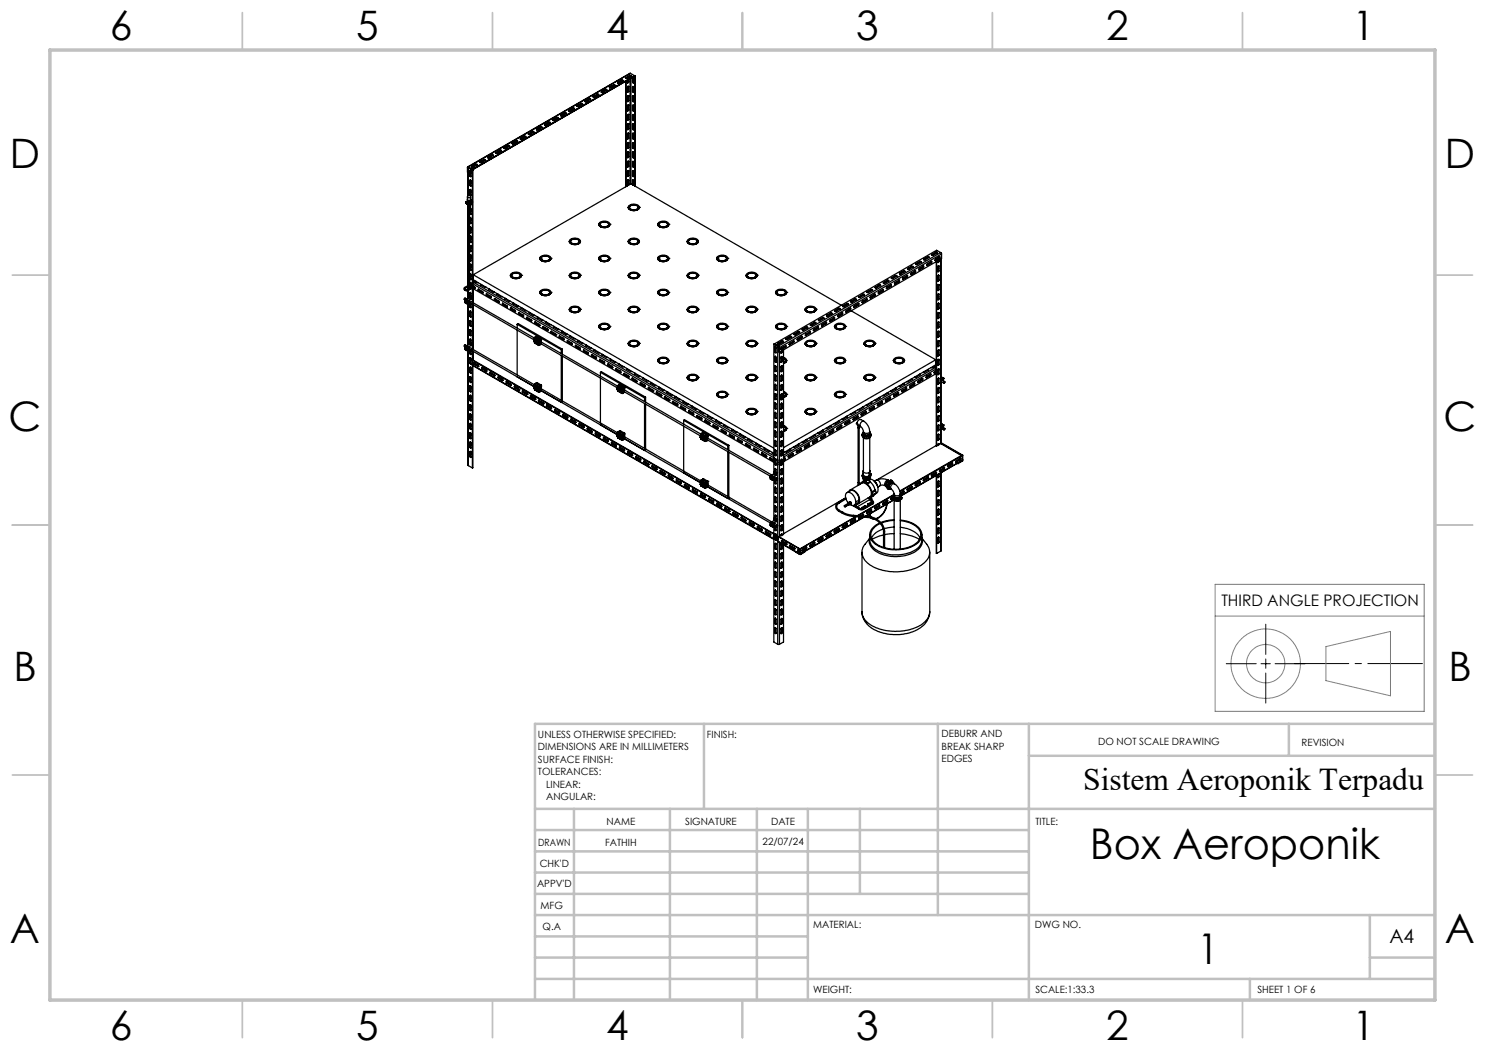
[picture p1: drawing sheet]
<svg xmlns="http://www.w3.org/2000/svg" width="297mm" height="210mm" viewBox="0 0 297 210" stroke-linecap="round" stroke-linejoin="round" font-family="sans-serif">
<defs><g id="words">
<g font-size="8.5">
<text x="218" y="171.8">Box Aeroponik</text>
<text x="239.5" y="192.7">1</text>
</g>
<g font-size="8.1">
<text x="22" y="8">6</text>
<text x="71.2" y="8">5</text>
<text x="121.2" y="8">4</text>
<text x="171.3" y="8">3</text>
<text x="221.3" y="8">2</text>
<text x="270.5" y="8">1</text>
<text x="2" y="33.6">D</text>
<text x="289" y="33.6">D</text>
<text x="1.7" y="86.1">C</text>
<text x="288.7" y="86.1">C</text>
<text x="2.7" y="136.1">B</text>
<text x="289.7" y="136.1">B</text>
<text x="2" y="188.6">A</text>
<text x="289" y="188.6">A</text>
<text x="22" y="208">6</text>
<text x="71.2" y="208">5</text>
<text x="121.2" y="208">4</text>
<text x="171.3" y="208">3</text>
<text x="221.3" y="208">2</text>
<text x="270.5" y="208">1</text>
</g>
<text font-size="6.3" x="216.7" y="158.1">Sistem Aeroponik Terpadu</text>
<text font-size="3.9" x="277.9" y="188.5">A4</text>
<text font-size="3.2" x="244.3" y="121.2">THIRD ANGLE PROJECTION</text>
<g font-size="2">
<text x="107.6" y="147.6">UNLESS OTHERWISE SPECIFIED:</text>
<text x="141.4" y="147.6">FINISH:</text>
<text x="188.3" y="147.5">DEBURR AND</text>
<text x="188.3" y="150">BREAK SHARP</text>
<text x="219.6" y="149">DO NOT SCALE DRAWING</text>
<text x="260.3" y="149.2">REVISION</text>
<text x="107.6" y="150.1">DIMENSIONS ARE IN MILLIMETERS</text>
<text x="107.6" y="152.6">SURFACE FINISH:</text>
<text x="107.6" y="155.1">TOLERANCES:</text>
<text x="188.3" y="152.5">EDGES</text>
<text x="109.2" y="157.6">LINEAR:</text>
<text x="109.2" y="160.1">ANGULAR:</text>
<text x="121.3" y="165">NAME</text>
<text x="137" y="164.9">SIGNATURE</text>
<text x="154.2" y="164.9">DATE</text>
<text x="207.1" y="164.9">TITLE:</text>
<text x="107.6" y="169.1">DRAWN</text>
<text x="107.9" y="173.3">CHK'D</text>
<text x="121" y="169.1">FATHIH</text>
<text x="152.5" y="168.9">22/07/24</text>
<text x="107.4" y="177.4">APPV'D</text>
<text x="108.1" y="181.8">MFG</text>
<text x="108.5" y="186">Q.A</text>
<text x="162.6" y="185.5">MATERIAL:</text>
<text x="207" y="185.5">DWG NO.</text>
<text x="162.6" y="198.5">WEIGHT:</text>
<text x="207.1" y="198.6">SCALE:1:33.3</text>
<text x="251.5" y="198.6">SHEET 1 OF 6</text>
</g>
</g></defs>
<g fill="none" stroke="#808080" stroke-width=".2">
<path d="M243 116.9h41.8v25.4h-41.8zM243 123.2h41.8M265.2 129.3l12.9-3v12.9l-12.9-3.1z"/>
<circle cx="253.2" cy="132.8" r="6.9"/>
<circle cx="253.2" cy="132.7" r="3.8"/>
</g>
<path d="M258.8 132.7h25.7" fill="none" stroke="#000" stroke-width=".2" stroke-dasharray="15.2 1.3 1.3 1.3" stroke-dashoffset="4.3"/>
<path d="M245.3 132.7h5.9M252.2 132.7h1.9M253.2 124.8v6.1M253.2 131.8v1.9M253.2 134.6v6M255 132.7h6" fill="none" stroke="#000" stroke-width=".2"/>
<g fill="none" stroke="#c0c0c0" stroke-width=".35">
<path d="M48.5 2.5v7.5M98.5 2.5v7.5M148.5 2.5v7.5M198.5 2.5v7.5M248.5 2.5v7.5M2.5 55h7.5M287 55h7.5M2.5 105h7.5M287 105h7.5M2.5 155h7.5M287 155h7.5M48.5 200v7.5"/>
<path d="M98.5 200v7.5M148.5 200v7.5M198.5 200v7.5M248.5 200v7.5"/>
</g>
<g fill="none" stroke="#c0c0c0" stroke-width=".5">
<path d="M140.8 144.8v17M187.6 144.8v38.2M205.8 144.8v55.2M205.8 151.2h81.2M257.8 144.8v6.4M287 144.8h-180v55.2M107 161.8h180M107 178.8h98.8M107 174.5h98.8M107 170.3h98.8M107 166h98.8M114.8 161.8v38.2"/>
<path d="M134 161.8v38.2M151.4 161.8v38.2M161.6 161.8v38.2M172 161.8v17M107 195.8h180M107 191.5h54.6M107 187.3h54.6M107 183h180M250 195.8v4.2M274 191.5h13M274 183v12.8"/>
</g>
<path d="M10 10h277v190h-277z" fill="none" stroke="#c0c0c0" stroke-width=".7"/>
<g fill="none" stroke="#000" stroke-width=".25">
<path d="M117.9 19.7l.2 .2-.8 .5h-.2v-.2M117.9 19.9h.2M117.9 19.7l-.8 .5M117.9 19.9l-.8 .4M117.9 19.7v.2M118.6 19.4h.1M118.7 19.3v.1M119.1 19.1l-.1 .3M119.2 19.3l-.1-.2-.4 .3M119.5 18.8l.3 .1-.9 .5h-.2v-.1M119.5 18.9h.2M119.5 18.8l-.8 .5"/>
<path d="M119.5 18.9l-.8 .5M119.5 18.8v.1M120.3 18.3v.1M120.3 18.4v.1M120.8 18.2l-.1 .2M120.8 18.3l-.1-.1-.4 .2M121.1 17.9l.3 .1-.9 .5h-.2v-.2M121.1 18h.3M121.1 17.9l-.8 .4M121.1 18l-.8 .4M121.1 17.9v.1M121.9 17.5h.1"/>
<path d="M121.9 17.4v.1M122.4 17.2l-.1 .3M122.4 17.4v-.2l-.5 .3M122.7 17h.3l-.8 .6h-.3v-.2M122.7 17.1h.3M122.7 17l-.8 .4M122.7 17.1l-.8 .4M122.7 17v.1M123.5 16.5v.1M123.5 16.6h.1M124 16.3l-.1 .2M124.1 16.4l-.1-.1-.5 .3"/>
<path d="M124.3 16l.3 .1-.9 .5-.2-.1M124.3 16.1h.3M124.3 16v.1M124.3 16l-.8 .5M124.3 16.1l-.8 .5M125.1 16.3v21.1M125.1 15.7h.1M125.2 15.5v.2M125.2 15.6v.1M125.2 16.2v21.1M125.5 15.6h.1M125.6 16.3l-.1 .2"/>
<path d="M125.6 18.2l-.1 .2M125.6 19.1h.1M125.6 16.3v-.3h-.1v.5M125.6 15.4v.1M125.6 17.2v1M125.6 19.1v1M125.6 16.3l.1 .1M125.6 17.3h.1M125.6 18.2l.1 .1M125.6 19.1l.1 .1M125.7 19.2l-.1-.1-.1 .2v1M125.7 16.4l-.1 .2-.1-.1"/>
<path d="M125.7 15.5h.1M125.7 15.5l-.1-.1-.1 .2M125.7 18.3l-.1 .2-.1-.1M125.7 17.3l-.1-.1-.1 .2v1M125.7 15.9v.5M125.7 17.3v1M125.7 19.2v.9M125.9 15.1h.3v.1M125.9 15.2h.3M125.9 15.1l-.7 .4M125.9 15.2l-.7 .5M125.9 15.1v.1"/>
<path d="M126 15.2v.1M126 15.8v21.1M126.1 14.7l-32.5 18.7M126.1 14.7l-32.4 18.7M126.1 14.7l.8 .4M126.2 15.2l-.9 .5h-.2l.1-.2M126.2 15.2h.1M126.2 15.7v21.1M126.5 19.3l.1-.2 .2 .2v1M126.5 16.4l.1 .2h.2M126.5 18.3l.1 .2 .2-.1M126.5 17.4l.1-.1 .2 .2v.9"/>
<path d="M126.5 15.5v.9M126.5 17.4v.9M126.5 19.3v.9M126.5 17.4l.1-.1v.9M126.5 15.4v.1M126.6 16.4v-1l.2 .2v1M126.6 16.4l.2 .2M126.6 18.2l.2 .2M126.6 15.4l-.1 .1M126.6 19.1v1M126.6 16.4h-.1M126.6 18.2l-.1 .1"/>
<path d="M126.6 19.2l-.1 .1M126.9 15.2l.1 .1M126.9 15.1l.2 .1M126.9 15.1l-32.4 18.8M126.9 15.1v.1M126.9 15.2l-32.4 18.8M127 15.3v21.9M127.1 15.2v22M127.1 15.2l-.1 .1M93.5 39.4a.32 .32 0 0 1 .3-.3 .32 .32 0 0 1 .3 .3M93.5 39.4v.7l.3 .2 .3-.2M93.5 39.8a.32 .32 0 0 0 .3 .3 .32 .32 0 0 0 .3-.3l.1 .7"/>
<path d="M93.5 39.4l.2 .2 .4-.2M93.5 33.5v.9l.1 .1M93.5 33.5h.1M93.6 34.5h.1M93.6 33.5h.1M93.6 33.5v5.6M93.6 33.4l.1 .2M93.7 33.4l-.2 .1M93.7 33.4l.8 .6M93.7 33.6v5.5M93.7 33.6l.8 .4M93.7 33.6l.9 .4h-.1"/>
<path d="M93.7 33.4l.8 .5M93.9 38l.2-.1 .1 .2v1l-.3-.2M93.9 34.2l.2-.1 .1 .2v1.1l-.3-.2M93.9 37l.2 .2 .1-.1M93.9 36.1l.2-.1 .1 .2v.9M93.9 34.2v1M93.9 36.1v.9M93.9 38v.9M93.9 38l.2-.1v.9M94.1 35.1l.1 .2M94.1 37l.1 .2M94.1 38.8l.1 .2"/>
<path d="M94.1 34.2h-.2M94.1 34.1v1M94.1 36v1M94.1 35.1l-.2 .1M94.1 36l-.2 .1M94.1 37h-.2M94.1 38.8l-.2 .1M94.1 40h.1M94.1 37.9l.1 .5M94.1 34.6l.1 .1M94.1 36l.1 .6M94.1 34.2v.4"/>
<path d="M94.1 39.4v.7M94.2 34.6l-.1 .1M94.2 36.5h-.1M94.2 38.3l-.1 .1M94.4 33.3l-.1 .1h.3M94.4 33.3v.1M94.4 33.4h-.1M94.5 33.9v.1M94.5 34v6.3M94.6 33.9v22.6M94.8 33.2l-.1 .2M94.9 33.3l-.1-.1-.2 .3"/>
<path d="M95.2 32.8l.3 .1-.9 .5M95.2 32.9l.2 .1M95.2 32.9l-.8 .5M95.2 32.8l-.8 .5M95.2 32.8v.1M96 32.5h.1M96 32.4v.1M96.4 32.2l-.1 .2M96.5 32.3l-.1-.1-.4 .3M96.8 31.9l.3 .1-.9 .5h-.2v-.1M96.8 32h.2M96.8 32l-.8 .5"/>
<path d="M96.8 31.9l-.8 .5M96.8 31.9v.1M97.6 31.4v.1M97.6 31.5v.1M98 31.3l.1 .1M98 31.3l-.4 .2M98.1 31.3l-.1 .2M98.4 31h.2v.1M98.4 31.1h.3M98.4 31.1l-.8 .4M98.4 31l-.8 .4M98.4 31v.1"/>
<path d="M98.6 31.1l-.8 .5h-.2v-.2M99.2 30.6h.1M99.2 30.5v.1M99.7 30.3l-.1 .3M99.8 30.5l-.1-.2-.5 .3M100 30h.2l.1 .2-.8 .4h-.3v-.1M100 30.2h.3M100 30.2l-.8 .4M100 30l-.8 .5M100 30v.2M100.9 29.6v.1M100.9 29.7h-.1"/>
<path d="M101.3 29.4l.1 .1M101.3 29.4l-.4 .3M101.3 29.4l-.1 .2M101.6 29.1h.3v.1M101.6 29.2h.3M101.6 29.2l-.7 .5M101.6 29.1l-.7 .5M101.6 29.1v.1M101.9 29.2l-.9 .5h-.2l.1-.1M102.4 28.7h.1M102.5 28.6v.1M102.9 28.5l-.1 .2"/>
<path d="M103 28.6l-.1-.1-.4 .2M103.3 28.2l.2-.1v.2l-.8 .5h-.2v-.2M103.3 28.3h.2M103.3 28.3l-.8 .4M103.3 28.2l-.8 .4M103.3 28.2v.1M104.1 27.7v.1M104.1 27.8h.1M104.5 27.5l.1 .1M104.5 27.5l-.4 .3M104.6 27.5l-.2 .3M104.9 27.2h.2v.2"/>
<path d="M104.9 27.3l.3 .1M104.9 27.2l-.8 .5M104.9 27.3l-.8 .5M104.9 27.2v.1M105.1 27.4l-.8 .5-.2-.1v-.1M105.7 26.9h.1M105.7 26.8v.1M106.2 26.6l-.2 .2M106.3 26.7l-.1-.1-.5 .3M106.5 26.3h.2l.1 .1-.9 .5h-.2v-.1M106.5 26.4h.3M106.5 26.3l-.8 .5"/>
<path d="M106.5 26.4l-.8 .5M106.5 26.3v.1M107.4 25.8v.1M107.4 25.9l-.1 .1M107.8 25.7l.1 .1M107.8 25.7l-.1 .2M107.8 25.7l-.5 .2M108.1 25.4h.3v.1M108.1 25.5h.3M108.1 25.4l-.7 .4M108.1 25.5l-.7 .4M108.1 25.4v.1"/>
<path d="M108.4 25.5l-.9 .5-.2-.1 .1-.1M108.9 25h.1M108.9 24.9v.1M109.4 24.7l-.1 .3M109.5 24.9l-.1-.2-.5 .3M109.7 24.4h.3v.1l-.8 .5h-.3v-.1M109.7 24.5h.3M109.7 24.4l-.8 .5M109.7 24.4v.1M109.7 24.5l-.8 .5M110.6 23.9v.2M111 23.8l.1 .1"/>
<path d="M111 23.8l-.1 .2M111.4 23.5h.2v.1M111.4 23.6h.2M111.4 23.5l-.8 .4M111.4 23.6l-.8 .5 .4-.3M111.4 23.5v.1M111.6 23.6l-.8 .5h-.2v-.2M112.2 23.1h.1M112.2 23v.1M112.6 22.9l-.1 .2M112.7 23l-.1-.1-.4 .2M113 22.6h.2v.1"/>
<path d="M113 22.7h.2M113 22.6l-.8 .4M113 22.7l-.8 .4M113 22.6v.1M113.2 22.7l-.8 .5h-.2v-.2M113.8 22.1v.1M114.2 21.9l.2 .1M114.2 21.9l-.4 .3M114.3 21.9l-.1 .2M114.6 21.6h.3v.2M114.6 21.7l.3 .1M114.6 21.6l-.8 .5"/>
<path d="M114.6 21.7l-.8 .5M114.6 21.6v.1M114.9 21.8l-.9 .5h-.2v-.2M115.4 21.3h.1M115.4 21.2v.1M115.9 21l-.1 .2M116 21.1l-.1-.1-.5 .3M116.2 20.7l.3 .1-.8 .5h-.3v-.1M116.2 20.8h.3M116.2 20.7l-.8 .5M116.2 20.8l-.8 .5M116.2 20.7v.1"/>
<path d="M117.1 20.2v.1M117.1 20.3h-.1M117.5 20.1l-.1 .2M117.6 20.2l-.1-.1-.4 .2M125.5 37.1h.1M125.6 20.1l-.1 .2M125.6 21h.1M125.6 21.9l-.1 .3M125.6 22.9h.1M125.6 23.8l-.1 .3M125.6 24.8h.1M125.6 25.7l-.1 .2"/>
<path d="M125.6 27.6l-.1 .2M125.6 29.4l-.1 .3M125.6 31.3l-.1 .2M125.6 33.2l-.1 .2M125.6 35.1l-.1 .2M125.6 36.9l-.1 .2M125.6 21v.9M125.6 22.9v.9M125.6 24.8v.9M125.6 28.5v.9M125.6 30.4v.9M125.6 34.1v1"/>
<path d="M125.6 36v.9M125.6 20.1h.1M125.6 21l.1 .1M125.6 21.9l.1 .1M125.6 22.9l.1 .1M125.6 23.8l.1 .1M125.6 25.7h.1M125.6 27.6h.1M125.6 28.5l.1 .1M125.6 29.4l.1 .1M125.6 30.4h.1M125.6 31.3l.1 .1"/>
<path d="M125.6 33.2h.1M125.6 34.1l.1 .1M125.6 35.1h.1M125.6 36h.1M125.6 36.9l.1 .1M125.7 36h-.1l-.1 .2v.9M125.7 35.1l-.1 .2-.1-.1M125.7 34.2l-.1-.1-.1 .2v.9M125.7 32.3l-.1-.1-.1 .2v1l.2-.2M125.7 30.4h-.1l-.1 .1v1l.2-.1M125.7 28.6l-.1-.1-.1 .2v1l.2-.2M125.7 26.7l-.1-.1-.1 .2v1l.2-.2"/>
<path d="M125.7 25.7l-.1 .3-.1-.1M125.7 24.8h-.1l-.1 .1v1M125.7 23l-.1-.1-.1 .1v1.1l.2-.2M125.7 21.1l-.1-.1-.1 .2v1l.2-.2M125.7 20.1l-.1 .2h-.1M125.7 21.1v.9M125.7 23v.9M125.7 24.8v.9M125.7 26.7v.9M125.7 28.6v.9M125.7 30.4v1M125.7 32.3v.9"/>
<path d="M125.7 34.2v.9M125.7 36v1M125.7 26.7l-.1-.1v1M125.7 32.3l-.1-.1v1M126.2 36.8l-31.5 18.2M126.2 36.8l42.1 24.3M126.5 36.1l.1-.1 .2 .2v.9M126.5 34.2l.1-.1 .2 .2v1h-.2l-.1-.2M126.5 32.3h.1l.2 .1v1h-.2l-.1-.1M126.5 31.4l.1 .2 .2-.1M126.5 30.5l.1-.1 .2 .2v.9M126.5 28.6l.1-.1 .2 .2v1h-.2l-.1-.2"/>
<path d="M126.5 26.7h.1l.2 .1v1h-.2l-.1-.2M126.5 24.9l.1-.1 .2 .1v1.1h-.2l-.1-.2M126.5 23l.1-.1 .2 .2v1h-.2l-.1-.2M126.5 22l.1 .2h.2M126.5 21.1l.1-.1 .2 .2v1M126.5 20.2l.1 .1h.2M126.5 21.1v.9M126.5 23v.9M126.5 24.9v.9M126.5 26.7v.9M126.5 28.6v.9M126.5 30.5v.9"/>
<path d="M126.5 32.3v1M126.5 34.2v.9M126.5 36.1v.8M126.6 37h.1M126.6 20.1l.2 .2M126.6 21.1h.1M126.6 22l.2 .2M126.6 22.9h.1M126.6 23.8l.2 .3M126.6 24.8h.1M126.6 25.7l.2 .3M126.6 26.7h.1"/>
<path d="M126.6 27.6l.2 .2M126.6 28.5h.1M126.6 29.5l.2 .2M126.6 31.4l.2 .2M126.6 33.2l.2 .2M126.6 35.1l.2 .2M126.6 29.5h-.1M126.6 21.1v.9M126.6 22.9v.9M126.6 24.8v.9M126.6 26.7v.9M126.6 28.5v1"/>
<path d="M126.6 30.4v1M126.6 32.3v.9M126.6 34.1v1M126.6 36v1M126.6 20.1l-.1 .1M126.6 21.1h-.1M126.6 22h-.1M126.6 22.9l-.1 .1M126.6 23.8l-.1 .1M126.6 24.8l-.1 .1M126.6 25.7l-.1 .1M126.6 26.7h-.1"/>
<path d="M126.6 27.6h-.1M126.6 28.5l-.1 .1M126.6 30.4l-.1 .1M126.6 31.4h-.1M126.6 32.3h-.1M126.6 33.2l-.1 .1M126.6 34.2h-.1M126.6 35.1h-.1M126.6 36l-.1 .1M93 57.5l-.2 .1 .2 .4M93 57.5v.2M93 58l.2 .1"/>
<path d="M93 57.7v.1M93 57.8v.2M93 57.8l.3 .2M93 60l.5 .2M93 60v.5M93.1 59.9h.1M93.1 59.9l.4 .3M93.2 40.5h.1M93.2 60h.3zM93.2 60h.1M93.3 58l-.1 .1M93.3 40.5v.1"/>
<path d="M93.3 40.6h.1M93.3 60h.1M93.3 40.5h.1M93.3 40.5l.1 .3M93.3 59.8l-.3-.2-.2 .3 .2 .1M93.3 40.4h-.1v.2h.1M93.4 40.8l.1-.1v.2M93.4 40.5v.3M93.4 60h.1M93.5 40.7h.1M93.5 40.5v.2M93.5 40.5l.3 .1"/>
<path d="M93.5 40.7h.3M93.5 40.3v-.1v.1M93.5 40.5h.1M93.5 60h.1M93.5 40.5h.3M93.5 40.9l.2 .1M93.5 40.4h.1M93.5 40.3v.2M93.5 40.9l.2 .2M93.5 41.2l.2 .2M93.5 40.3l-.1 .2M93.5 40.3l-.2 .2"/>
<path d="M93.5 41.2l.2 .1M93.6 41.3h.1M93.6 41.1l.2 .1 .2-.1M93.6 41.3l.2 .1 .2-.1M93.6 41.1l-.1 .1M93.6 41v.1M93.6 41.3l.2 .2 .2-.2M93.6 57.1l-.6 .4M93.6 57.4l-.6 .3M93.6 41.4v16.6M93.6 58.2v1.4M93.7 41.4v16.4"/>
<path d="M93.7 58.2v1.4M93.7 57.2h.1M93.7 56.3h.1M93.7 57.7l-.1 .3h-.3M93.7 41h.3M93.7 57.7h.2M93.7 41v.1M93.7 41.3v.1M93.7 41.5v16.2M93.7 41.1h.3M93.7 41.3h.3M93.7 41.4h.3"/>
<path d="M93.7 41.1h.2M93.8 40.6v.1M93.8 59.1h.1M93.8 59.5h.1M93.8 59.5l-.7 .4M93.8 59.5l.4 .3M93.8 59.1l.5 .2M93.8 59.5l.5 .2M93.8 59.1v.4M93.9 59l-.1 .1M93.9 57.7l-.1 .4h-.6M93.9 41.5v16.2"/>
<path d="M93.9 57.3l61.6 35.6M93.9 56.4l61.6 35.6M93.9 41.4v.1h-.2M93.9 58.6h.3v.7M93.9 55.7l.2 .2h.1M93.9 54.8l.2-.1 .1 .2v1l-.1-.2M93.9 52.9h.2l.1 .1v1l-.3-.1M93.9 52l.2 .2 .1-.1M93.9 51.1l.2-.1 .1 .1v1M93.9 49.2l.2-.1 .1 .2v1l-.3-.2M93.9 47.3l.2-.1 .1 .2v1l-.3-.1M93.9 46.4l.2 .2 .1-.1"/>
<path d="M93.9 45.5l.2-.1 .1 .1v1M93.9 44.5l.2 .2h.1M93.9 43.6l.2-.1 .1 .2v1M93.9 42.6l.2 .2h.1M93.9 41.7l.2-.1 .1 .2v1M93.9 41.7v.9M93.9 43.6v.9M93.9 45.5v.9M93.9 47.3v1M93.9 49.2v.9M93.9 51.1v.9M93.9 52.9v1"/>
<path d="M93.9 54.8v.9M93.9 58.6v.5M93.9 43.6l.2-.1v.9M93.9 58.6l.2-.1v.5M94 41v.2l-.2 .1-.2-.2M94 59.3l.1 .2zM94 56.6l.2 .2v1l-.3-.2zM94 41v.1M94 41.3v.1M94 41.1h.1M94.1 56.9l.1 .2M94.1 42.6l.1 .2"/>
<path d="M94.1 44.4l.1 .3M94.1 46.3l.1 .2M94.1 47.3h.1M94.1 48.2l.1 .2M94.1 49.1h.1M94.1 50.1l.1 .2M94.1 51h.1M94.1 51.9l.1 .3M94.1 52.9h.1M94.1 53.8l.1 .2M94.1 57.6l.1 .2M94.1 41.6v1"/>
<path d="M94.1 45.4v.9M94.1 47.3v.9M94.1 49.1v1M94.1 51v.9M94.1 52.9v.9M94.1 54.7v1M94.1 57.4v.2M94.1 41.7h-.2M94.1 42.6h-.2M94.1 44.4l-.2 .1M94.1 45.4l-.2 .1M94.1 46.3l-.2 .1"/>
<path d="M94.1 47.3h-.2M94.1 48.2l-.2 .1M94.1 49.1l-.2 .1M94.1 50.1h-.2M94.1 51l-.2 .1M94.1 51.9l-.2 .1M94.1 52.9h-.2M94.1 53.8l-.2 .1M94.1 54.8h-.2M94.1 55.7h-.2M94.1 57.6h-.2M94.1 57.2l-.1-.3 .9 .5 .1 .1-.1 .1"/>
<path d="M94.1 41.1v.1M94.1 40.9l-.1 .2M94.1 41.1l-.1 .3M94.1 57.2l.8 .4M94.1 40.8l-.1 .2M94.1 55.2l.1 .1M94.1 53.4h.1M94.1 51l.1 .6M94.1 49.1l.1 .6M94.1 47.3l.1 .5M94.1 45.4l.1 .6M94.1 44l.1 .1"/>
<path d="M94.1 41.7l.1 .5M94.1 40.2l.1 .1M94.1 40.9h.1M94.1 40.8l-.2 .2-.4-.1M94.1 40.1v.5M94.1 40.8h.1M94.1 43.5v.5M94.1 52.9v.5M94.1 54.8v.4M94.2 57.1h.1M94.2 40.9h-.1M94.2 42.1h-.1"/>
<path d="M94.2 43.9l-.1 .1M94.2 45.8l-.1 .1M94.2 47.7l-.1 .1M94.2 49.6h-.1M94.2 51.4l-.1 .1M94.2 53.3l-.1 .1M94.2 55.2h-.1M94.2 55.8h-.1M94.2 57.1l-.1 .1M94.2 40.7v.2M94.2 59.8l-.7 .4M94.3 59.7l-.1 .1"/>
<path d="M94.3 59.3h.1M94.3 59.3v.4M94.4 40.3l-.1 .2h-.5M94.5 40.6v19.9M94.5 40.3l-.3 .3h-.4M94.5 40.5l-.2 .2h-.5M94.6 56l.8 .5h.2M94.6 55.9h.1M94.6 57.2v.2l.4 .2M94.6 57.7v2.8M94.6 56.5h.1M94.6 56.4l60.2 34.7"/>
<path d="M94.7 55.5l-.1 .1M94.7 55v1l60.1 34.7M94.7 56.5v.1M94.7 57.2v.2M94.7 57.8v2.8M94.7 55.9l-.1 .1M94.7 55l60.1 34.6M94.7 55.6l-.1 .1M94.7 56l-.1 .1M94.9 56.1l-.3 .1M95 57.6h-.1M95 57.6h.1"/>
<path d="M95.1 56.3l-.4 .2M95.3 56.3l-.2 .1M95.7 57.8l.1 .3M95.7 58.1l-.1-.3 .9 .5 .1 .1-.1 .2M95.7 58.1l.8 .5M95.8 58.1l.8 .4M95.8 58.1h-.1M96.2 56.9v.1l.8 .5 .2-.1M96.3 56.9l-.2 .1M96.6 58.5l-.1 .1M96.6 58.5v.1M97.3 58.8l.1 .2"/>
<path d="M97.3 59v-.2l.9 .5-.1 .2M97.3 59l.8 .5M97.4 59l.8 .5M97.4 59h-.1M97.8 57.8v.1l.8 .5h.2M98 57.9h-.2M98.2 59.5h-.1M98.2 59.5h.1M98.9 59.7l.1 .2M99 60l-.2-.3 1 .5 .1 .2-.2 .1M99 60l.7 .5M99 59.9l.8 .5"/>
<path d="M99 59.9v.1M99.4 58.9l.8 .4h.3M99.4 58.7v.2M99.6 58.8h-.2M101 59.6v.2l.9 .5 .2-.1M101.2 59.8h-.2M102.1 55.1h.1M102.1 55.1a1.27 1.27 0 0 0 2 .4l.1-.2M102.1 55.1a1.32 1.32 0 0 0 2.1 .1M102.2 54.7a1.45 1.45 0 0 1 2.1 .3 1.07 1.07 0 0 1-1.6 .6l-.5-.3-.1-.3zM102.3 55.1v.1M102.4 54.9a.99 .99 0 0 1 1.6 .3 .96 .96 0 0 1-1.7-.2z"/>
<path d="M102.4 54.8a1.1 1.1 0 0 1 1.7 .3 1.06 1.06 0 0 1-1.8 0zM104.3 55.1h.1M104.3 55.1l-.1 .1M108 51.7h.1M108 51.7a1.31 1.31 0 0 0 2.1 .1M108 58.5h.1M108 58.5a1.31 1.31 0 0 0 2.1 .2M108 51.7a1.3 1.3 0 0 0 2.1 .1M108 58.5a1.35 1.35 0 0 0 2.1 .2M108 51.5a1.42 1.42 0 0 1 2.2 .1 1.29 1.29 0 0 1-2.2 .1zM108.1 58.1a1.41 1.41 0 0 1 2.1 .3 1.27 1.27 0 0 1-2.2 .1zM108.2 51.7h.1"/>
<path d="M108.3 51.5a.99 .99 0 0 1 1.7 .3 1.07 1.07 0 0 1-1.8-.1zM108.3 58.2a1.07 1.07 0 0 1 1.7 .3 1.06 1.06 0 0 1-1.8-.1zM108.4 51.3a1.06 1.06 0 0 1 1.6 .4 1.04 1.04 0 0 1-1.8-.1zM108.4 58.2a.95 .95 0 0 1 1.5 .4 1.04 1.04 0 0 1-1.7-.1zM110.2 51.7h.1M110.2 58.5h.1M110.2 51.7l-.1 .1M110.2 58.5l-.1 .2M113.9 48.3a1.32 1.32 0 0 0 2.1 .1 1.33 1.33 0 0 1-2.1-.1zM113.9 55.1h.1M113.9 55.1a1.27 1.27 0 0 0 2 .4l.1-.2M113.9 55.1a1.32 1.32 0 0 0 2.1 .1"/>
<path d="M114 47.9a1.41 1.41 0 0 1 2.1 .4 1.3 1.3 0 0 1-2.2 0zM114.1 54.7a1.47 1.47 0 0 1 2 .3 1.26 1.26 0 0 1-2.2 0zM114.1 55.1v.1M114.2 54.8a1.07 1.07 0 0 1 1.7 .3 1.06 1.06 0 0 1-1.8 0zM114.2 48.1a1.03 1.03 0 0 1 1.7 .3 .99 .99 0 0 1-1.8-.2zM114.2 54.9a1.03 1.03 0 0 1 1.7 .3 .99 .99 0 0 1-1.8-.2zM114.2 48a1.07 1.07 0 0 1 1.7 .3 1.06 1.06 0 0 1-1.8 0zM116.1 55.1h.1M116.1 48.3l-.1 .1M116.1 55.1l-.1 .1M119.8 44.9h.1M119.8 44.9a1.32 1.32 0 0 0 2.1 .1"/>
<path d="M119.8 51.7h.1M119.8 51.7a1.32 1.32 0 0 0 2.1 .1M119.8 58.5h.1M119.8 58.5a1.32 1.32 0 0 0 2.1 .2M119.8 51.7a1.3 1.3 0 0 0 2.1 .1M119.8 58.5a1.35 1.35 0 0 0 2.1 .2M119.9 51.4a1.32 1.32 0 0 1 2.1 .3 1.33 1.33 0 0 1-2.2 0zM119.9 44.5a1.33 1.33 0 0 1 2.1 .4 1.33 1.33 0 0 1-2.2 0zM119.9 58.1a1.36 1.36 0 0 1 2.1 .4 1.31 1.31 0 0 1-2.2 0zM120 44.9v.1M120 51.7h.1M120.1 51.5a.99 .99 0 0 1 1.6 .3 1.07 1.07 0 0 1-1.7-.1z"/>
<path d="M120.1 58.3a1.03 1.03 0 0 1 1.6 .3 1.07 1.07 0 0 1-1.7-.1zM120.1 44.7a1.09 1.09 0 0 1 1.7 .2 1.01 1.01 0 0 1-1.8-.1zM120.1 58.2a1.07 1.07 0 0 1 1.7 .3 1.06 1.06 0 0 1-1.8-.1zM120.2 44.6a.91 .91 0 0 1 1.5 .4 1.04 1.04 0 0 1-1.7-.1zM120.2 51.3a1.06 1.06 0 0 1 1.6 .4 1.04 1.04 0 0 1-1.8-.1zM122 44.9h.1M122 51.7h.1M122 58.5h.1M122 44.9l-.1 .1M122 51.7l-.1 .1M122 58.5l-.1 .2M125.7 55.1h.1"/>
<path d="M125.7 55.1a1.3 1.3 0 0 0 2.1 .2M125.7 41.5h.1M125.7 41.5a1.32 1.32 0 0 0 2.1 .2M125.7 55.1a1.32 1.32 0 0 0 2.1 .2l.1-.2M125.7 41.5a1.29 1.29 0 0 0 2.2 0M125.8 47.9a1.36 1.36 0 0 1 2.1 .4 1.35 1.35 0 0 1-2.2 0zM125.8 54.7a1.45 1.45 0 0 1 2.1 .3 1.26 1.26 0 0 1-2.2 0zM125.8 41.1a1.36 1.36 0 0 1 2.1 .4 1.27 1.27 0 0 1-2.2-.1zM125.9 55.1v.1M125.9 54.8a1.07 1.07 0 0 1 1.8 .3 1.06 1.06 0 0 1-1.8 0zM125.9 41.2a1.07 1.07 0 0 1 1.8 .3 1.06 1.06 0 0 1-1.8-.1zM126 48.1a1.03 1.03 0 0 1 1.6 .3 .99 .99 0 0 1-1.7-.2z"/>
<path d="M126 54.9a1.03 1.03 0 0 1 1.6 .3 .99 .99 0 0 1-1.7-.2zM126 41.3a1.01 1.01 0 0 1 1.6 .3 1.01 1.01 0 0 1-1.7-.2zM126 48a1.07 1.07 0 0 1 1.7 .3 1.06 1.06 0 0 1-1.8 0zM127.9 48.3a1.25 1.25 0 0 1-2.2 0 1.3 1.3 0 0 0 2.1 .2M127.9 55.1h.1M127.9 41.5h.1M131.6 44.9h.1M131.6 44.9a1.32 1.32 0 0 0 2.1 .1M131.6 51.7h.1M131.6 51.7a1.32 1.32 0 0 0 2.1 .1M131.6 58.5h.1M131.6 58.5a1.32 1.32 0 0 0 2.1 .2"/>
<path d="M131.6 44.9a1.29 1.29 0 0 0 2.2 0M131.6 51.7a1.29 1.29 0 0 0 2.2 0M131.6 58.5a1.29 1.29 0 0 0 2.2 0M131.7 44.6a1.3 1.3 0 0 1 2.1 .3 1.33 1.33 0 0 1-2.2 0zM131.7 51.4a1.32 1.32 0 0 1 2.1 .3 1.33 1.33 0 0 1-2.2 0zM131.7 58.2a1.32 1.32 0 0 1 2.1 .3 1.31 1.31 0 0 1-2.2 0zM131.8 44.7a1.1 1.1 0 0 1 1.8 .2 1.01 1.01 0 0 1-1.8-.1zM131.8 44.9v.1M131.8 51.5a1.1 1.1 0 0 1 1.8 .2 1.01 1.01 0 0 1-1.8-.1zM131.8 51.7h.1M131.8 58.2a1.07 1.07 0 0 1 1.8 .3 1.06 1.06 0 0 1-1.8-.1zM131.9 44.7a.92 .92 0 0 1 .9-.3 .92 .92 0 0 1 .7 .6 1.04 1.04 0 0 1-1.7-.1z"/>
<path d="M131.9 51.5a.93 .93 0 0 1 1.6 .3 1.06 1.06 0 0 1-1.7-.1zM131.9 58.3a.99 .99 0 0 1 1.6 .3 1.07 1.07 0 0 1-1.7-.1zM133.8 44.9h.1M133.8 51.7h.1M133.8 58.5h.1M137.4 55.1h.1M137.4 55.1a1.3 1.3 0 0 0 2.2 .2M137.4 55.1a1.32 1.32 0 0 0 2.2 .2l.1-.2M137.5 48a1.35 1.35 0 0 1 2.2 .3 1.3 1.3 0 0 1-2.3 0zM137.7 54.7a1.27 1.27 0 0 1 2 .4 1.35 1.35 0 0 1-2.3 0zM137.7 55.1v.1M137.7 54.8a1.07 1.07 0 0 1 1.8 .3 1.06 1.06 0 0 1-1.8 0z"/>
<path d="M137.8 48.1a1.03 1.03 0 0 1 1.6 .3 .99 .99 0 0 1-1.7-.2zM137.8 48a1.07 1.07 0 0 1 1.7 .3 1.06 1.06 0 0 1-1.8 0zM137.8 54.8a.91 .91 0 0 1 1.6 .4 1 1 0 0 1-1.7-.2zM139.7 55.1h.1M139.7 48.3a1.25 1.25 0 0 1-2.3 0 1.3 1.3 0 0 0 2.2 .2M143.3 51.7h.1M143.3 51.7a1.32 1.32 0 0 0 2.2 .1M143.3 58.5h.1M143.3 58.5a1.32 1.32 0 0 0 2.2 .2M143.3 51.7a1.36 1.36 0 0 0 2.2 .1M143.3 58.5a1.36 1.36 0 0 0 2.2 .2M143.4 51.4a1.32 1.32 0 0 1 2.2 .3 1.33 1.33 0 0 1-2.3 0z"/>
<path d="M143.4 58.2a1.32 1.32 0 0 1 2.2 .3 1.27 1.27 0 0 1-2.3-.1zM143.6 51.5a1.1 1.1 0 0 1 1.7 .2 1.01 1.01 0 0 1-1.8-.1zM143.6 51.7h.1M143.6 58.3a1.07 1.07 0 0 1 1.7 .2 1.02 1.02 0 0 1-1.7 0zM143.6 58.2a1.07 1.07 0 0 1 1.7 .3 1.06 1.06 0 0 1-1.8-.1zM143.7 51.5a.99 .99 0 0 1 1.6 .3 1.07 1.07 0 0 1-1.7-.1zM145.6 51.7h.1M145.6 58.5h.1M145.6 51.7l-.1 .1M145.6 58.5l-.1 .2M149.2 55.1h.1M149.2 55.1a1.33 1.33 0 0 0 2.2 .2"/>
<path d="M149.2 55.1a1.32 1.32 0 0 0 2.2 .2v-.1M149.5 54.7a1.27 1.27 0 0 1 1.9 .4 1.35 1.35 0 0 1-2.2 0zM149.5 55.1v.1M149.5 54.8a1.07 1.07 0 0 1 1.7 .3 1.06 1.06 0 0 1-1.8 0zM149.5 54.9a1.04 1.04 0 0 1 1.7 .2 .99 .99 0 0 1-1.7-.1zM151.4 55.1h.1M151.4 55.1v.1M155.1 58.5h.1M155.1 58.5a1.35 1.35 0 0 0 2.2 .2M155.1 58.5a1.36 1.36 0 0 0 2.2 .2M155.2 58.2a1.32 1.32 0 0 1 2.1 .3 1.27 1.27 0 0 1-2.2-.1zM155.4 58.2a1.07 1.07 0 0 1 1.7 .3 1.06 1.06 0 0 1-1.8-.1z"/>
<path d="M155.4 58.3a.99 .99 0 0 1 1.7 .3 1.07 1.07 0 0 1-1.7-.1zM157.3 58.5h.1M157.3 58.5v.2M171 59.8h.2v.1M171 59.9h.3M171 59.9l-.8 .5M171 59.8l-.8 .4M171 59.8v.1M171.2 59.9l-.8 .5h-.3l.1-.2M171.8 59.4h.1M171.8 59.3v.1M172.6 58.9l.2-.1 .1 .2-.9 .5-.2-.1v-.1"/>
<path d="M172.6 59h.3M172.6 58.9v.1M172.6 59l-.8 .4M172.6 58.9l-.8 .4M173.2 60l-.8 .5M173.2 60l.1 .1M173.4 59.8l-.2 .2M173.4 58.5h.1M173.5 58.4v.1M174 59.5h.1M174.1 59.5v.1M174.2 57.9l.3 .1-.9 .6-.1-.2"/>
<path d="M174.2 58h.3M174.2 57.9v.1M174.2 57.9l-.7 .5M174.2 58l-.7 .5M174.8 59.1l-.7 .4M174.8 59.1h.1M174.9 59.1l.1-.3-.9 .5-.1 .2 .1 .1M174.9 59.1l-.8 .5M175 58.8l-.2 .3M175.1 57.5h.1M175.1 57.5l-.1 .1M175.6 58.6h.1"/>
<path d="M175.7 58.6l.1 .1M175.9 57h.2v.1M175.9 57.1h.2M175.9 57l-.8 .5M175.9 57.1l-.8 .4M175.9 57v.1M176.1 57.1l-.8 .5h-.3l.1-.1M176.5 58.1l-.8 .5M176.5 58.1l.1 .1M176.6 58.2v-.3l-.8 .5-.2 .1 .2 .2M176.6 58.2l-.8 .5M176.6 57.9l-.1 .2"/>
<path d="M176.7 56.6h.1M176.7 56.5v.1M177.3 57.7h.1M177.5 56l.3 .2-1 .5-.1-.2M177.5 56.2h.2M177.5 56l-.8 .5M177.5 56.2l-.8 .4M177.5 56v.2M178.1 57.2h.1M178.1 57.2l-.8 .5M178.2 57h.1l-.1 .2M178.2 57l-.8 .4-.1 .2 .1 .1"/>
<path d="M178.2 57l-.1 .2M178.2 57.2l-.8 .5M178.3 55.6v.1M178.9 56.7h.1M178.9 56.7l.1 .1M179.1 55.1h.3v.1M179.1 55.2h.3M179.1 55.1l-.8 .5M179.1 55.1v.1M179.1 55.2l-.8 .5M179.4 55.2l-.9 .5-.2-.1M179.7 56.3l-.8 .4"/>
<path d="M179.7 56.3h.1M179.8 56.3l.1-.3-.9 .5-.1 .1 .1 .2M179.8 56l-.1 .3M179.8 56.3l-.8 .5M179.9 54.7h.1M179.9 54.6v.1M180.5 55.8h.1M180.6 55.8h.1M180.7 54.2h.3v.1M180.7 54.3h.3M180.7 54.2l-.8 .4M180.7 54.2v.1"/>
<path d="M180.7 54.3l-.8 .4M181 54.3l-.9 .5-.2-.2M181.3 55.3l.1 .1M181.3 55.3l-.7 .5M181.4 55.1h.1l-.1 .3M181.4 55.1l-.8 .5-.1 .1 .1 .1M181.4 55.1l-.1 .2M181.4 55.4l-.8 .4M181.5 53.7v.1M182.1 54.8h.1M182.1 54.8l.1 .1M182.4 53.3l.1-.1 .1 .2"/>
<path d="M182.4 53.3l.2 .1M182.4 53.3l-.9 .4M182.4 53.3l-.9 .5M182.4 53.3h.1M182.6 53.4l-.8 .5-.3-.1v-.1M183 54.4l-.9 .4M183 54.4l.1 .1M183.1 54.5v-.4l-.9 .5-.1 .1 .1 .2M183.1 54.1l-.1 .3M183.1 54.5l-.9 .4M183.2 52.9h.1M183.2 52.8v.1"/>
<path d="M183.8 53.9h.1M183.8 53.9l.1 .1M184 52.3l.3 .1-.9 .5h-.2v-.1M184 52.4h.2M184 52.3l-.8 .5M184 52.4l-.8 .5M184 52.3v.1M184.6 53.5l-.8 .4M184.6 53.5h.1M184.6 53.5l.1-.3-.8 .5-.1 .1 .1 .2M184.6 53.5l-.7 .5M184.7 53.2l-.1 .3"/>
<path d="M184.8 51.8v.2M185.4 53h.1M185.6 51.4l.3 .1-.9 .5h-.3l.1-.2M185.6 51.5h.2M185.6 51.4l-.8 .4M185.6 51.5l-.8 .4M185.6 51.4v.1M186.2 52.5l-.8 .5M186.2 52.5l.1 .1M186.3 52.6l.1-.2-.1-.1-.8 .5-.2 .2h.2M186.3 52.6l-.8 .4M186.3 52.3l-.1 .2"/>
<path d="M186.4 51h.1M186.4 50.9v.1M187 52.1h.1M187.2 50.4l.3 .1-.8 .5h-.3v-.1M187.2 50.5h.3M187.2 50.4l-.8 .5M187.2 50.5l-.8 .5M187.2 50.4v.1M187.3 50.5v.2M187.3 51.7v.2M187.3 52.3v36.9M187.3 51.7v.1"/>
<path d="M187.3 52.3v37M187.6 52.2v.3l.2-.2M187.6 59.3l.1 .1M187.6 57.4l.1 .1M187.6 55.5l.1 .1M187.6 53.6l.1 .1M187.6 51.6v.1M187.6 53.5l.1 .1M187.6 55.3l.1 .2M187.6 57.2l.1 .2M187.6 59.1l.1 .2M187.6 51.5v.1"/>
<path d="M187.6 53.2v.3M187.6 55.1v.2M187.6 57v.2M187.6 58.8v.3M187.6 51.6h.1M187.6 53.5h.1M187.6 55.3v.1M187.6 57.2h.1M187.6 59.1h.1M187.7 52.2l-.1 .2M187.7 54.1l-.1 .2M187.7 56l-.1 .2"/>
<path d="M187.7 57.8l-.1 .3M187.7 59.7l-.1 .2M187.7 52.2l.1 .1M187.7 51.5v.1M187.7 52.1v.1M187.7 53.2v.9M187.7 55v1M187.7 56.9v.9M187.7 58.8v.9M187.7 53.2h.1M187.7 54.1l.1 .1M187.7 55.1h.1"/>
<path d="M187.7 56h.1M187.7 56.9l.1 .1M187.7 57.8l.1 .1M187.7 58.8l.1 .1M187.7 59.7l.1 .1M187.8 59.8l-.1 .2-.1-.1M187.8 58.9l-.1-.1-.1 .1v1M187.8 57l-.1-.1-.1 .1v1.1l.2-.2M187.8 55.1l-.1-.1-.1 .2v1l.2-.2M187.8 54.2l-.2 .2v-.1M187.8 53.2l-.2 .1v1M187.8 51.4v.2"/>
<path d="M187.8 52v.3M187.8 53.2v1M187.8 55.1v.9M187.8 57v.9M187.8 58.9v.9M187.8 51.6l-.8 .5M187.8 51.6h.1M187.9 51.4h.1l-.1 .2M187.9 51.4l-.8 .4-.1 .2 .1 .1M187.9 51.6l-.8 .5M187.9 51.4l-.1 .2M188.1 50.5l.2 .3"/>
<path d="M188.1 50.5l-32.4 18.7M188.1 50.5l-.8-.4-32.4 18.6M188.1 51.8v37M188.2 51.8v36.8M188.3 50.8v.9l-32.4 18.7-.1-.9M188.3 50.8l-32.4 18.7M93 60.5l.1 .1M93 69.3h.1M93 69.9h.1M93 69.3v.6M93 69.3l.5 .3M93 69.9l.5 .2"/>
<path d="M93.1 60.6l.4 .2M93.1 69.9l.4 .3M93.1 69.3l.4 .2M93.2 69.3h.3zM93.2 69.3v.1M93.3 69.3l.1 .1M93.3 69.4h.1M93.3 69.3v.1M93.3 69.3h.1M93.3 69.1l-.3-.1-.2 .2 .2 .1M93.4 69.4h.1M93.4 69.3v.1"/>
<path d="M93.5 60.8l.4-.3v.8M93.5 60.5l-.5-.2 .5 .2 .4-.4 13 7.5M93.5 60.2v.6M93.5 69.6v.5M93.5 60.2h.1M93.5 69.5v.1M93.5 69.3v.1M93.6 70.1l.1 23M93.6 60.7v8.3M93.7 60.7v8.2M93.7 70v23.1M93.7 71.6l66.3 38.2"/>
<path d="M93.7 72.5l66.3 38.3M93.7 60.4l13.1 7.5M93.7 69.7h.1M93.7 69.7l-.2 .2-.5-.3 .5 .2 .4-.3 13 7.5M93.7 69.7l13.1 7.6M93.8 68.4h.1M93.8 68.8v.1M93.8 68.4v.4M93.8 68.9l-.7 .4M93.8 68.9l.4 .2M93.8 68.4l.5 .2M93.8 68.4l.5 .3"/>
<path d="M93.8 68.8l.5 .3M93.9 68.4h-.1M93.9 60.5l.4 .2M93.9 69.9l.4 .2M93.9 69.9l-.4 .2M93.9 79.2l.2-.2 .1 .2v1M93.9 77.2h.2l.1 .2v1l-.3-.2M93.9 76.3l.2 .2 .1-.1M93.9 75.4l.2-.1 .1 .2v.9M93.9 73.5l.2-.1 .1 .2v1.1l-.3-.3M93.9 71.6v1l.2 .2 .1-1M93.9 71.6h.2l.1 .2"/>
<path d="M93.9 70.7l.2 .2 .1-.1M93.9 67.9h.3v.7M93.9 66h.2l.1 .1v1l-.3-.2M93.9 64.2l.2-.1 .1 .2v1l-.3-.2M93.9 62.3l.2-.1 .1 .2v1l-.3-.2M93.9 61.3l.2 .3 .1-.1M93.9 62.3v.9M93.9 64.2v.9M93.9 66v.9M93.9 67.9v.6M93.9 69.9v.8M93.9 73.5v.9"/>
<path d="M93.9 75.4v.9M93.9 77.2v1M93.9 79.2v.9M93.9 67.9l.2-.1v.6M93.9 77.2h.2v.9M94 68.6l.1 .3zM94.1 61.3l.1 .2M94.1 63.2l.1 .2M94.1 65l.1 .3M94.1 66.9l.1 .2M94.1 70.7l.1 .2M94.1 74.4l.1 .2"/>
<path d="M94.1 76.3l.1 .2M94.1 78.1l.1 .2M94.1 60.6v.7M94.1 62.2v1M94.1 64.1v.9M94.1 66v.9M94.1 70v.7M94.1 71.6l.1 .2M94.1 73.4v1M94.1 75.3v1M94.1 79v1M94.1 61.3h-.2"/>
<path d="M94.1 62.3h-.2M94.1 63.2h-.2M94.1 64.1l-.2 .1M94.1 65l-.2 .1M94.1 66h-.2M94.1 66.9h-.2M94.1 70.7h-.2M94.1 71.6h-.2M94.1 73.5h-.2M94.1 74.4h-.2M94.1 75.3l-.2 .1M94.1 76.3h-.2"/>
<path d="M94.1 78.1l-.2 .1M94.1 79.1l-.2 .1M94.1 79.1l.1 .5M94.1 77.2l.1 .5M94.1 75.3l.1 .6M94.1 73.9l.1 .1M94.1 73.5v.4M94.2 73.9l-.1 .1M94.2 75.8h-.1M94.2 77.6l-.1 .1M94.2 79.5l-.1 .1M94.2 60.7v.8"/>
<path d="M94.2 70.1v.7M94.2 69.1l-.7 .4M94.3 60.7h.1M94.3 70.1h.1M94.3 69.1h-.1M94.3 68.6v.5M94.3 68.6h.1M94.5 60.8v9M94.5 70.2v23.4M94.5 73.1l60.3 34.8M94.6 60.9v8.9M94.6 70.2v1.8l60.2 34.7"/>
<path d="M94.7 73.2l-.1 20.3-.1 .1M94.7 60.9v9M94.7 70.3v1.8M94.8 72.6l.1 .2M94.8 72.8v-.2l.9 .5v.2h-.1M94.8 72.8l.8 .5M94.9 72.8l.8 .5M94.9 72.8h-.1M95.7 73.3h-.1M95.7 73.3h.1M96.4 73.5l.1 .2M96.4 73.8l-.1-.3 1 .5 .1 .1-.1 .2"/>
<path d="M96.4 73.8l.9 .5M96.5 73.7l.8 .5M96.5 73.7l-.1 .1M97.3 74.2v.1M97.3 74.2h.1M98 74.4l.1 .3M98.1 74.5l.8 .4 .1 .3h-.2M98.1 74.5h-.1l.1 .2M98.1 74.7l.7 .5M98.1 74.7l.9 .4M98.1 74.7h.1M99 75.1l-.2 .1"/>
<path d="M99 75.1h.1M99.7 75.4l.1 .2M99.7 75.7l-.1-.3 .9 .4 .1 .2-.1 .1M99.7 75.7l.8 .4M99.8 75.6l.8 .5M99.8 75.6l-.1 .1M99.8 60.4l-.1 .1M99.8 60.4h.1M100.5 60.6l.1 .3M100.6 60.9l-.1-.3 .9 .5 .1 .2-.1 .1M100.6 60.9l.8 .5M100.6 76.1h-.1"/>
<path d="M100.6 76.1h.1M100.6 60.9l.9 .4M100.6 60.9h.1M101.3 76.3l.1 .2M101.3 76.6l-.1-.3 .9 .5 .1 .2h-.1M101.3 76.6l.8 .4M101.4 76.5l.8 .5M101.4 76.5l-.1 .1M101.5 61.3l-.1 .1M101.5 61.3h.1M102.2 61.6l.1 .2M102.2 61.9l-.1-.3 .9 .4 .1 .2-.1 .1"/>
<path d="M102.2 61.9l.8 .4M102.2 77h-.1M102.2 77h.1M102.3 61.8l.8 .5M102.3 61.8l-.1 .1M102.7 60.6v.1l.7 .5h.3M102.8 60.7h-.2M102.9 77.2l.1 .3M102.9 77.5l-.1-.3 .9 .5 .2 .2-.2 .1M102.9 77.5l.8 .5M103 77.5h-.1M103 77.5l.8 .5"/>
<path d="M103.1 62.3h-.1M103.1 62.3h.1M103.4 64.9l8.9 5M103.4 64.9l.2-.2 8.9 5.1M103.4 75.3l3.4 2M103.4 64.9v.7M103.4 66v9M103.8 62.5l.1 .3M103.8 62.8v-.3l.8 .5 .1 .2h-.1M103.8 78h.1M103.8 62.8l.8 .4M103.8 78h-.1"/>
<path d="M103.9 62.8l.8 .4M103.9 62.8h-.1M104.3 61.5l-.1 .2 .9 .5 .2-.1M104.4 61.6l-.2 .1M104.5 78.2l.1 .2M104.6 78.4l-.2-.1 .1-.1 .8 .5 .2 .2h-.2M104.6 78.4l.7 .5M104.6 78.4l.8 .5M104.6 78.4h.1M104.7 63.2h-.1M104.7 63.2h.1M105.4 63.5l.1 .2"/>
<path d="M105.4 63.7l-.1-.2 .9 .4 .2 .2-.2 .1M105.4 78.9h.1M105.4 63.7l.8 .5M105.4 78.9h-.1M105.5 63.7l.8 .4M105.5 63.7h-.1M105.9 62.5v.1l.8 .5h.2M106 62.5l-.1 .1M106.2 79.1l.1 .3M106.2 79.4l-.1-.3 .9 .5 .1 .1-.1 .2M106.2 79.4l.8 .5M106.3 79.4l.8 .4"/>
<path d="M106.3 79.4h-.1M106.3 64.1l-.1 .1M106.3 64.1v.1M106.8 77.3h.1M106.8 77.6h.1M106.8 67.9h.1M106.8 68.3h.1M106.8 68.3l.1 .1M106.8 68.3l1 .6M106.8 77.3l.8 .5M106.8 77.6l.8 .5M106.8 67.9v.4"/>
<path d="M106.8 77.3v.3M106.8 77.6l.1 .1M106.8 67.9l.8 .5M106.8 68.3l.8 .5M106.9 76.8v.1M106.9 77.7h.1M106.9 77.9h.1M106.9 67.5h.1M106.9 67.7h.1M106.9 68.6h.1M106.9 77.9l.9 .5M106.9 68.6l.9 .5"/>
<path d="M106.9 77.1l.9 .5M106.9 76.9l.9 .5M106.9 67.5v.2M106.9 68.4v.2M106.9 76.9v.2M106.9 77.7v.2M106.9 77.1l-.1 .2M106.9 77.7l.9 .5M106.9 67.5l.9 .5M106.9 67.7l.9 .6M106.9 67.7l-.1 .2M106.9 68.4l.9 .5"/>
<path d="M107 67.7l.1 .1zM107 64.4l.1 .2M107.1 64.7l-.2-.2 .1-.1 .9 .5 .1 .1-.2 .1M107.1 79.8h.1M107.1 64.7l.7 .4M107.1 79.8l-.1 .1M107.1 64.6l.9 .5M107.1 64.6v.1M107.2 76.7l.9 .5M107.2 76.7l-.3 .1M107.2 67.3l.9 .5M107.2 67.3l-.3 .2"/>
<path d="M107.2 76.6l.9 .5M107.2 76.6v.1M107.2 76.6l.2-.1 .9 .5M107.2 67.3h.1M107.2 67.3l.2-.1 .9 .5M107.5 78.2l.1 .1zM107.5 68l.1 .1zM107.5 68.8l.1 .1zM107.5 63.4v.1l.8 .5h.2M107.6 78.1h.1M107.6 77.8h.1M107.6 68.8h.1"/>
<path d="M107.6 68.4v.1M107.6 78.1l.2 .1M107.6 68.5v.3M107.6 77.8v.3M107.6 68.8l.2 .1M107.7 63.5h-.2M107.7 77.9l.1 .2 .2-.1M107.7 68.6l.1 .1 .2-.1-.2 .1M107.8 77.6h.1M107.8 77.4h.1M107.8 78.4h.1M107.8 78.2h.1"/>
<path d="M107.8 68.3h.1M107.8 68h.1M107.8 68.9h.1M107.8 68v.3M107.8 68.9v.2M107.8 77.4v.2M107.8 78.2v.2M107.8 77.6l-.2 .2M107.8 68.3l-.2 .1M107.8 77.9l15.6 9M107.8 68.5l15.6 9M107.9 77.6l15.6 9"/>
<path d="M107.9 68.3h.1M107.9 77.6h.1M107.9 77.6l-.1 .3M107.9 68.3l-.1 .1v.2M108 77.5h.2v.2M108 78h-.2M108 68.2l.1-.1 .1 .3M108 68.6l-.2 .1M108 65.1h.1M108 65.1h-.2M108 68.3l15.5 8.9M108 78l-.2 .1"/>
<path d="M108.1 77.5v.2M108.1 68.1v.2M108.1 77.2l-.3 .2M108.1 67.8l-.3 .2M108.1 77.1v.1M108.1 67.8h.1M108.2 77.7v-.1a.3 .3 0 0 0-.4 0 .3 .3 0 0 0 0 .5M108.2 68.4v-.1a.29 .29 0 0 0-.4 0 .29 .29 0 0 0 0 .4M108.3 77l-.2 .1M108.3 77v.8M108.3 67.7v.7M108.3 68.8l-.5 .3"/>
<path d="M108.3 78.2l-.5 .2M108.3 67.7l-.2 .1M108.7 65.3l.1 .2M108.7 65.6l-.1-.3 .9 .5 .1 .1-.1 .2M108.7 65.6l.8 .5M108.8 65.5l.8 .5M108.8 65.5l-.1 .1M109.1 64.3v.2l1.1 .4M109.3 64.4h-.2M109.6 66l-.1 .1M109.6 66h.1M110.3 66.5l-.1-.3 .9 .5 .1 .3h-.1"/>
<path d="M110.3 66.2l.1 .3M110.3 66.5l.8 .5M110.4 66.5l.8 .4M110.4 66.5h-.1M110.7 65.4l.9 .5h.2M110.8 65.3l-.1 .1M110.9 65.4h-.2M111.2 66.9h.1M111.2 66.9l-.1 .1M111.9 67.2l.8 .5 .1 .1-.1 .1M111.9 67.2h-.1l.1 .3M111.9 67.2l.1 .2"/>
<path d="M111.9 67.5l.8 .4M112 67.4l-.1 .1M112 67.4l.8 .5M112.3 69.9v.8M112.3 71.1v9M112.4 66.2v.1l1 .5M112.5 69.8l-.2 .1M112.5 69.8v1M112.5 71.2v9M112.5 66.3h-.1M112.8 67.9h-.1M112.8 67.9h.1"/>
<path d="M113.5 68.4v-.3l.9 .5v.3h-.1M113.5 68.1l.1 .3M113.5 68.4l.8 .5M113.6 68.4l.8 .4M113.6 68.4h-.1M113.9 61.9h.1M113.9 61.9a1.31 1.31 0 0 0 1.9 .4l.2-.3M113.9 61.9a1.32 1.32 0 0 0 2.1 .1M114 67.3l.8 .5 .2-.1M114 67.1v.2M114 61.6a1.45 1.45 0 0 1 2.1 .2 1.26 1.26 0 0 1-2.2 0zM114.1 61.9v.1"/>
<path d="M114.2 67.2l-.2 .1M114.2 61.7a1.07 1.07 0 0 1 1.7 .2 1.09 1.09 0 0 1-1.8 0zM114.3 61.6a.91 .91 0 0 1 1.5 .4 1 1 0 0 1-1.7-.2zM114.4 68.8l-.1 .1M114.4 68.8h.1M115.1 69.1l.9 .4 .1 .1-.1 .2M115.1 69.1h-.1l.1 .2M115.1 69.1l.2 .2M115.1 69.3l.9 .5M115.3 69.3l.7 .4M115.3 69.3h-.2M115.6 68.2l.9 .5h.2"/>
<path d="M115.6 68.1v.1M115.8 68.1l-.2 .1M116 69.7v.1M116 69.7l.1 .1M116.1 61.9h.1M116.1 61.9l-.1 .1M116.7 70l.2 .2M116.8 70l.8 .5 .1 .2h-.1M116.8 70l-.1 .1 .1 .2M116.8 70.3l.8 .4M116.9 70.2l.8 .5M116.9 70.2l-.1 .1"/>
<path d="M117.3 69l-.1 .1 .9 .5h.2M117.4 69.1h-.2M117.7 70.7h-.1M117.7 70.7h.1M118.4 70.9l.1 .2M118.4 71.2l-.1-.3 .9 .5 .1 .2-.1 .1M118.4 71.2l.8 .5M118.5 71.1l-.1 .1M118.5 71.1l.8 .5M118.9 69.9v.2l.8 .5 .2-.1M119 70l-.2 .1M119.3 71.6l-.1 .1"/>
<path d="M119.3 71.6h.1M119.8 65.3h.1M119.8 65.3a1.32 1.32 0 0 0 2.1 .2M119.9 64.9a1.36 1.36 0 0 1 2.1 .4 1.27 1.27 0 0 1-2.2-.1zM120 71.9l.1 .2M120 72.1l-.1-.2 .9 .4 .1 .2-.1 .1M120 72.1l.8 .5M120 65.3v.1M120.1 65a1.07 1.07 0 0 1 1.7 .3 1.06 1.06 0 0 1-1.8 0zM120.1 65.1a1.01 1.01 0 0 1 1.6 .3 1.03 1.03 0 0 1-1.7-.2zM120.1 74.5l8.8 5.1M120.1 74.5v.7"/>
<path d="M120.1 75.6v9M120.1 74.5l.2-.1 8.8 5M120.1 72.1l.8 .5M120.1 72.1h-.1M120.5 71l.8 .5h.2M120.5 70.9v.1M120.7 71h-.3M120.9 72.6h-.1M120.9 72.6h.1M121.6 72.8l.1 .3M121.6 73.1l-.1-.3 .9 .5 .2 .1-.2 .1M121.6 73.1l.8 .4"/>
<path d="M121.7 73.1l.8 .4M121.7 73.1h-.1M122 65.3h.1M122 65.3l-.1 .2M122.1 71.8v.2l.9 .5 .2-.1M122.3 71.9h-.2M122.5 73.5h-.1M122.5 73.5h.1M123.2 73.7l.1 .3M123.3 74l-.1-.3 .9 .5 .1 .2-.1 .1M123.3 74l.8 .5M123.3 74l.8 .4"/>
<path d="M123.3 74h.1M123.4 77.5h.1M123.4 77.9h.1M123.4 77.5l.9 .6M123.4 77.9l1 .5M123.4 77.5v.4M123.4 77.9l.9 .5M123.4 77.9l.1 .1M123.5 77.1h.1M123.5 77.3v.1M123.5 78h.1M123.5 78.2l.9 .5"/>
<path d="M123.5 77.1l.9 .5M123.5 77.3l.9 .5M123.5 77.1v.2M123.5 78v.2M123.5 77.4l.9 .4M123.5 77.4l-.1 .1M123.5 78l.9 .5M123.6 78.1l.2 .1zM123.7 72.9l.9 .5 .2-.1M123.7 72.7v.2M123.9 76.9l.8 .5M123.9 76.9l-.4 .2"/>
<path d="M123.9 76.9l.9 .5M123.9 76.9h.1M123.9 76.9l.1-.1 .9 .5M123.9 72.8l-.2 .1M124.1 74.4v.1M124.1 74.4h.1M124.2 77.6l.1 .1zM124.3 78.4h.1M124.3 78.1h.1M124.3 78.1v.3M124.4 77.8h.1M124.4 78.4v.1"/>
<path d="M124.4 77.8l-.1 .3M124.4 77.6h.1M124.4 78.7h.1M124.4 77.6v.2M124.4 78.5v.2M124.5 78.1l15.6 9.1M124.5 77.8l15.7 9M124.6 77.8l.1 .1M124.6 77.8l-.1 .4M124.6 77.8h.2v.2M124.6 77.8a.26 .26 0 0 0-.3 .3 .26 .26 0 0 0 .4 .2h-.2l-.1-.1M124.6 77.8l.1-.1 .1 .3"/>
<path d="M124.6 78.2l-.2 .1M124.7 77.7l.1 .2M124.7 77.4l-.3 .2M124.8 77.4h-.1M124.8 74.7l.2 .2M124.9 75l-.1-.3 .9 .4 .1 .2-.1 .1M124.9 75l.8 .4M124.9 77.3l-.1 .1M124.9 77.3v.7M124.9 78.4l-.5 .3M125 74.9l.8 .5M125 74.9l-.1 .1"/>
<path d="M125.3 73.7v.1l.8 .5h.3M125.5 73.8h-.2M125.7 61.9h.1M125.7 61.9a1.27 1.27 0 0 0 2.1 .1M125.7 68.7h.1M125.7 68.7a1.32 1.32 0 0 0 2.1 .2M125.7 61.9a1.29 1.29 0 0 0 2.2 0M125.7 68.7a1.29 1.29 0 0 0 2.2 0M125.8 75.4h.1M125.8 75.4h-.1M125.8 61.6a1.45 1.45 0 0 1 2.1 .2 1.26 1.26 0 0 1-2.2 0zM125.8 68.4a1.33 1.33 0 0 1 2.1 .3 1.33 1.33 0 0 1-2.2 0z"/>
<path d="M125.9 61.9v.1M125.9 68.5a1.1 1.1 0 0 1 1.8 .2 1.01 1.01 0 0 1-1.8-.1zM125.9 68.7v.1M126 61.7a.99 .99 0 0 1 1.6 .3 1.01 1.01 0 0 1-1.7-.2zM126 68.5a.92 .92 0 0 1 .9-.3 .92 .92 0 0 1 .7 .7 1.07 1.07 0 0 1-1.7-.2zM126 61.6a1.07 1.07 0 0 1 1.7 .3 1.09 1.09 0 0 1-1.8 0zM126.5 75.6l.1 .2M126.5 75.9l-.1-.3 .9 .5 .1 .1-.1 .2M126.5 75.9l.8 .5M126.6 75.8l.8 .5M126.6 75.8l-.1 .1M127 74.6v.2l.7 .4h.3"/>
<path d="M127.1 74.7h-.2M127.4 76.3l-.1 .1M127.4 76.3h.1M127.9 61.9h.1M127.9 68.7h.1M128.1 76.5l.1 .3M128.1 76.8l-.1-.3 .9 .5 .1 .2-.1 .1M128.1 76.8l.8 .5M128.2 76.8l.8 .4M128.2 76.8h-.1M128.6 75.6l-.1 .1 .9 .5h.2M128.7 75.6l-.1 .1"/>
<path d="M128.9 79.6v.7M129 77.2l-.1 .1M129 77.2h.1M129.1 79.4l-.2 .2M129.1 79.4v1.1M129.7 77.5l.1 .2M129.8 77.8l-.1-.3 .8 .5 .2 .2h-.2M129.8 77.8l.7 .4M129.8 77.7l.8 .5M129.8 77.7v.1M130.2 76.5v.2l.8 .4h.2M130.4 76.6h-.2"/>
<path d="M130.6 78.2h.1M130.6 78.2h-.1M131.3 78.4l.1 .3M131.4 78.4l.8 .5 .1 .2-.1 .1M131.4 78.4h-.2l.2 .3M131.4 78.7l.8 .5M131.4 78.7l.9 .4M131.4 78.7h.1M131.6 65.3h.1M131.6 65.3a1.32 1.32 0 0 0 2.1 .2M131.6 65.3a1.28 1.28 0 0 0 2.2 0M131.7 65a1.32 1.32 0 0 1 2.1 .3 1.27 1.27 0 0 1-2.2-.1z"/>
<path d="M131.8 71.7a1.27 1.27 0 0 1 2 .4 1.35 1.35 0 0 1-2.2 0zM131.8 72.1v.1M131.8 65.3v.1M131.8 77.4v.1l.8 .6 .3-.1M131.8 65a1.07 1.07 0 0 1 1.8 .3 1.06 1.06 0 0 1-1.8 0zM131.8 71.9a1.07 1.07 0 0 1 1.8 .2 1.06 1.06 0 0 1-1.8 0zM131.9 65.1a1.01 1.01 0 0 1 1.6 .3 1.03 1.03 0 0 1-1.7-.2zM131.9 71.9a1.03 1.03 0 0 1 1.6 .3 .99 .99 0 0 1-1.7-.2zM132 77.5l-.2 .1M132.3 79.1h.1M132.3 79.1l-.1 .1M133 79.4l.1 .2"/>
<path d="M133 79.6l-.1-.3 .9 .5 .1 .1-.1 .2M133 79.6l.8 .5M133.1 79.6l.8 .4M133.1 79.6h-.1M133.5 78.3v.2l.7 .5 .3-.1M133.6 78.4l-.2 .1M133.8 65.3h.1M133.8 72.1a1.25 1.25 0 0 1-2.2 0 1.3 1.3 0 0 0 2.1 .2M135 79.4l.9 .5h.2M135.1 79.3l-.1 .1M135.2 79.4h-.2M137.4 75.5h.1"/>
<path d="M137.4 75.5a1.32 1.32 0 0 0 2.2 .2M137.4 61.9h.1M137.4 61.9a1.27 1.27 0 0 0 2.2 .1M137.4 68.7h.1M137.4 68.7a1.32 1.32 0 0 0 2.2 .2M137.4 75.5a1.29 1.29 0 0 0 2.3 0M137.4 61.9a1.29 1.29 0 0 0 2.3 0M137.4 68.7a1.29 1.29 0 0 0 2.3 0M137.5 75.2a1.32 1.32 0 0 1 2.2 .3 1.33 1.33 0 0 1-2.3 0zM137.6 61.6a1.41 1.41 0 0 1 2.1 .2 1.26 1.26 0 0 1-2.3 0zM137.6 68.4a1.3 1.3 0 0 1 2.1 .3 1.33 1.33 0 0 1-2.3 0zM137.7 75.6h.1"/>
<path d="M137.7 61.9v.1M137.7 68.5a1.1 1.1 0 0 1 1.8 .2 1.01 1.01 0 0 1-1.8-.1zM137.7 68.7v.1M137.7 75.3a.99 .99 0 0 1 1.7 .3 1.07 1.07 0 0 1-1.7-.1zM137.7 61.7a1.07 1.07 0 0 1 1.8 .2 1.09 1.09 0 0 1-1.8 0zM137.8 61.7a.99 .99 0 0 1 1.6 .3 1.01 1.01 0 0 1-1.7-.2zM137.8 68.5a.92 .92 0 0 1 .9-.3 .92 .92 0 0 1 .7 .7 1.07 1.07 0 0 1-1.7-.2zM137.9 75.1a1.05 1.05 0 0 1 1.6 .4 1.03 1.03 0 0 1-1.8 0zM139.7 75.5h.1M139.7 61.9h.1M139.7 68.7h.1M143.3 78.9h.1"/>
<path d="M143.3 78.9a1.3 1.3 0 0 0 2.2 .2M143.3 65.3h.1M143.3 65.3a1.32 1.32 0 0 0 2.2 .2M143.3 78.9a1.32 1.32 0 0 0 2.2 .2l.1-.2M143.3 65.3a1.36 1.36 0 0 0 2.2 .2M143.4 78.6a1.38 1.38 0 0 1 2.2 .2 1.26 1.26 0 0 1-2.3 0zM143.4 71.8a1.35 1.35 0 0 1 2.2 .3 1.3 1.3 0 0 1-2.3 0zM143.4 65a1.32 1.32 0 0 1 2.2 .3 1.27 1.27 0 0 1-2.3-.1zM143.6 72.1v.1M143.6 65.3v.1M143.6 78.7a1.07 1.07 0 0 1 1.7 .2 1.09 1.09 0 0 1-1.8 0zM143.6 71.9a1.07 1.07 0 0 1 1.7 .2 1.06 1.06 0 0 1-1.8 0z"/>
<path d="M143.6 65a1.07 1.07 0 0 1 1.7 .3 1.06 1.06 0 0 1-1.8 0zM143.7 78.7a1.04 1.04 0 0 1 1.6 .2 .97 .97 0 0 1-1.7-.1zM143.7 71.9a1.04 1.04 0 0 1 1.6 .2 .99 .99 0 0 1-1.7-.1zM143.7 65.1a1.01 1.01 0 0 1 1.6 .3 1.03 1.03 0 0 1-1.7-.2zM145.6 78.9h.1M145.6 72.1a1.25 1.25 0 0 1-2.3 0 1.3 1.3 0 0 0 2.2 .2M145.6 65.3h.1M145.6 65.3l-.1 .2M149.2 75.5h.1M149.2 75.5a1.35 1.35 0 0 0 2.2 .2M149.2 61.9h.1M149.2 61.9a1.3 1.3 0 0 0 2.2 .1"/>
<path d="M149.2 68.7h.1M149.2 68.7a1.35 1.35 0 0 0 2.2 .2M149.2 75.5a1.36 1.36 0 0 0 2.2 .2M149.2 61.9a1.36 1.36 0 0 0 2.2 .1M149.2 68.7a1.36 1.36 0 0 0 2.2 .2M149.3 75.2a1.32 1.32 0 0 1 2.1 .3 1.33 1.33 0 0 1-2.2 0zM149.4 61.6a1.41 1.41 0 0 1 2 .2 1.26 1.26 0 0 1-2.2 0zM149.4 68.4a1.3 1.3 0 0 1 2 .3 1.33 1.33 0 0 1-2.2 0zM149.5 75.6h.1M149.5 61.9v.1M149.5 68.7v.1M149.5 61.7a1.07 1.07 0 0 1 1.7 .2 1.09 1.09 0 0 1-1.8 0z"/>
<path d="M149.5 68.5a1.09 1.09 0 0 1 1.7 .2 1.01 1.01 0 0 1-1.8-.1zM149.5 61.7a.99 .99 0 0 1 1.7 .3 1.01 1.01 0 0 1-1.7-.2zM149.5 68.5a.99 .99 0 0 1 1.7 .3 1.02 1.02 0 0 1-1.7-.1zM149.6 75.2a1.12 1.12 0 0 1 1.6 .3 1.01 1.01 0 0 1-1.8 0zM149.6 75.2a.98 .98 0 0 1 1.6 .4 1.07 1.07 0 0 1-1.7-.1zM151.4 75.5h.1M151.4 61.9h.1M151.4 68.7h.1M151.4 75.5v.2M151.4 61.9v.1M151.4 68.7v.2M154.8 68.9v25.9"/>
<path d="M154.8 68.9l.8 .3-.1 .1M154.8 68.9l.7 .4M154.9 68.7l.8 .6v-.1M154.9 68.7l.8 .5M155 78.8l.1-.1 .1 .2v1h-.1l-.1-.2M155 76.9h.1l.1 .1v1l-.1 .1-.1-.3M155 75.1l.1-.1 .1 .2v1h-.1l-.1-.2M155 73.2l.1-.1 .1 .2v1h-.1l-.1-.2M155 69.5l.1-.1 .1 .2v.9l-.1 .1-.1-.2M155 72.2l.1 .3 .1-.1M155 71.3h.1l.1 .1v1M155 69.5l.1-.1v.9"/>
<path d="M155 78.8l.1-.1v1M155 69.5v.9M155 71.3v.9M155 73.2v.9M155 75.1v.9M155 76.9v.9M155 78.8v.9M155.1 70.3l.1 .2M155.1 72.2l.1 .2M155.1 74.1l.1 .2M155.1 75.9l.1 .3M155.1 77.8l.1 .2"/>
<path d="M155.1 79.7l.1 .2M155.1 71.3v.9M155.1 73.1v1M155.1 75v.9M155.1 76.9v.9M155.1 70.3l-.1 .1M155.1 71.3h-.1M155.1 72.2h-.1M155.1 73.2h-.1M155.1 74.1h-.1M155.1 75l-.1 .1M155.1 75.9l-.1 .1"/>
<path d="M155.1 76.9h-.1M155.1 77.8h-.1M155.1 79.7h-.1M155.1 78.9h.1M155.1 78.9l.1 .3zM155.1 72.1l.1 .2M155.1 65.3h.1M155.1 65.3a1.35 1.35 0 0 0 2.2 .2M155.1 65.3a1.36 1.36 0 0 0 2.2 .2M155.2 78.8v.3M155.2 71.8l-.1 .2 .1 .3M155.2 65a1.32 1.32 0 0 1 2.1 .3 1.27 1.27 0 0 1-2.2-.1z"/>
<path d="M155.4 65.3v.1M155.4 65a1.07 1.07 0 0 1 1.7 .3 1.06 1.06 0 0 1-1.8 0zM155.4 65.1a1.01 1.01 0 0 1 1.7 .3 1.03 1.03 0 0 1-1.7-.2zM155.5 69.3h.3M155.5 69.3v59.6M155.6 68.8h.1M155.6 68.7v.1M155.7 69.2l.2 .3M155.8 69.4v.1M155.8 69.5h.1M155.9 69.5v37.9M156.2 79.5h.1"/>
<path d="M156.2 79.4h.1M156.2 70.3v.3l.2-.2M156.2 71.4h.1M156.2 71.6h.1M156.2 69.8l.1 .1M156.2 69.8h.1M156.3 70.4l-.1 .2M156.3 72.2l-.1 .3M156.3 74.1l-.1 .2M156.3 76l-.1 .2M156.3 77.8l-.1 .3M156.3 79.7l-.1 .2"/>
<path d="M156.3 69.6l-.1 .1 .1 .2M156.3 70.4h.1M156.3 69.6v.2M156.3 70.2v.2M156.3 73.2v.9M156.3 76.9v.9M156.3 78.8v.9M156.3 72.2l.1 .1M156.3 73.2h.1M156.3 74.1h.1M156.3 76h.1M156.3 76.9l.1 .1"/>
<path d="M156.3 77.8l.1 .1M156.3 78.8h.1M156.3 79.7l.1 .1M156.4 78.8h-.1l-.1 .1v1l.1 .1 .1-.2M156.4 77.9l-.1 .2-.1-.1M156.4 77l-.1-.1-.1 .2v.9M156.4 75.1l-.1-.1-.1 .2v1h.1l.1-.2M156.4 74.1l-.1 .3-.1-.1M156.4 73.2h-.1l-.1 .1v1M156.4 71.4l-.1-.1-.1 .2v1h.1l.1-.2M156.4 68.2l.3 .1-.8 .5h-.3v-.1M156.4 68.3h.3"/>
<path d="M156.4 68.2v.1M156.4 69.5v.2M156.4 70.1v.3M156.4 71.4v.9M156.4 73.2v.9M156.4 75.1v.9M156.4 77v.9M156.4 78.8v1M156.4 71.4l-.1-.1v.9M156.4 75.1l-.1-.1v1M156.4 68.2l-.8 .5M156.4 68.3l-.8 .5"/>
<path d="M156.7 78.4a.44 .44 0 0 1 .4 .5 .44 .44 0 0 1-.4 .4 .42 .42 0 0 0 .4-.4 .42 .42 0 0 0-.4-.4M156.7 71.6a.44 .44 0 0 1 .4 .5 .44 .44 0 0 1-.4 .4 .42 .42 0 0 0 .4-.4 .42 .42 0 0 0-.4-.4M156.7 78.3a.58 .58 0 0 1 .6 .6 .58 .58 0 0 1-.6 .6M156.7 71.5a.58 .58 0 0 1 .6 .6 .58 .58 0 0 1-.6 .6M156.7 69.4v.2M156.7 70v37M157 69.3l-.8 .5M157 69.3l.1 .1M157.1 69.1l.1 .1-.1 .2M157.1 69.1l-.1 .2M157.1 69.1l-.8 .5M157.1 69.4l-.8 .5"/>
<path d="M157.3 79.1l-.6 .4M157.3 72.3l-.6 .4M157.3 78.9h.1M157.3 65.3h.1M157.3 78.9l-.1 .3-.5 .3M157.3 72.1l-.2 .4-.4 .2M157.3 65.3v.2M157.8 68.9h.1M158 67.3h.3v.1M158 67.4h.3M158 67.3l-.8 .4M158 67.4l-.8 .4v-.1"/>
<path d="M158 67.3v.1M158.3 67.4l-.9 .5h-.2v-.2M158.6 68.4l.1 .1M158.6 68.4l-.8 .5M158.7 68.5l.2-.2-.1-.1-.9 .5-.1 .2h.1M158.7 68.5l-.8 .4M158.8 68.2l-.2 .2M158.9 66.9h.1M158.9 66.8v.1M159.5 67.9l.1 .1M159.5 67.9v.1M159.7 66.3l.2 .1-.8 .5h-.2v-.1"/>
<path d="M159.7 66.5h.2M159.7 66.3l-.8 .5M159.7 66.5l-.8 .4M159.7 66.3v.2M160.3 67.5l-.8 .4M160.3 67.5h.1M160.3 67.3h.2l-.2 .2M160.3 67.3l-.7 .4-.1 .1 .1 .2M160.3 67.5l-.7 .5M160.4 67.3l-.1 .2M160.5 65.9v.1M161 75.5h.1"/>
<path d="M161 75.5a1.35 1.35 0 0 0 2.2 .2M161 61.9h.1M161 61.9a1.3 1.3 0 0 0 2.2 .1M161 68.7h.1M161 68.7a1.35 1.35 0 0 0 2.2 .2M161 75.5a1.36 1.36 0 0 0 2.2 .2M161 61.9a1.36 1.36 0 0 0 2.2 .1M161 68.7a1.36 1.36 0 0 0 2.2 .2M161.1 67h.1M161.1 67l.1 .1M161.1 75.2a1.32 1.32 0 0 1 2.1 .3 1.33 1.33 0 0 1-2.2 0zM161.2 61.6a1.41 1.41 0 0 1 2 .2 1.26 1.26 0 0 1-2.2 0z"/>
<path d="M161.2 68.4a1.3 1.3 0 0 1 2 .3 1.33 1.33 0 0 1-2.2 0zM161.3 75.6h.1M161.3 61.9v.1M161.3 68.5a1.1 1.1 0 0 1 1.7 .2 1.01 1.01 0 0 1-1.8-.1zM161.3 68.7v.1M161.3 65.4l.3 .1-.9 .5h-.2v-.1M161.3 65.5h.2M161.3 61.7a1.06 1.06 0 0 1 1.7 .2 1.04 1.04 0 0 1-1.8-.1zM161.3 65.4l-.8 .5M161.3 65.5l-.8 .5M161.3 65.4v.1M161.3 61.7a.99 .99 0 0 1 1.7 .3 1.01 1.01 0 0 1-1.7-.2z"/>
<path d="M161.3 68.5a.99 .99 0 0 1 1.7 .3 1.02 1.02 0 0 1-1.7-.1zM161.4 75.2a.98 .98 0 0 1 1.6 .4 1.07 1.07 0 0 1-1.7-.1zM161.4 75.1a.99 .99 0 0 1 1.6 .5 1.06 1.06 0 0 1-1.8-.1zM161.9 66.6l-.8 .4M161.9 66.6h.1M162 66.6l.1-.1-.1-.2-.9 .5-.1 .2 .2 .1M162 66.6l-.8 .5M162 66.3l-.1 .3M162.1 65h.1M162.1 64.9v.1M162.7 66.1h.1M162.9 64.5h.3l-.9 .6h-.2v-.2"/>
<path d="M162.9 64.6h.3M162.9 64.5l-.8 .4M162.9 64.6l-.8 .4M162.9 64.5v.1M163.2 75.5h.1M163.2 61.9h.1M163.2 68.7h.1M163.2 75.5v.2M163.2 61.9v.1M163.2 68.7v.2M163.5 65.6l-.8 .5M163.5 65.6l.1 .1"/>
<path d="M163.6 65.4l.1 .1-.1 .2M163.6 65.4l-.8 .5-.1 .2h.1M163.6 65.7l-.8 .4M163.6 65.4l-.1 .2M163.7 64v.1M163.7 64.1h.1M164.3 65.1h.1M164.3 65.1l.1 .1M164.5 63.5l.3 .1-.9 .6h-.1l-.1-.2M164.5 63.6l.3 .1M164.5 63.6l-.8 .5M164.5 63.5l-.8 .5"/>
<path d="M164.5 63.5v.1M165.1 64.7l-.8 .4M165.1 64.7h.1M165.2 64.7l.1-.3-.9 .5-.1 .2 .1 .1M165.2 64.7l-.8 .5M165.2 64.4l-.1 .3M165.3 63.2h.1M165.3 63.1v.1M165.9 64.2l.2 .1M165.9 64.2h.1M166.2 62.6l.2 .1-.8 .5h-.3v-.1M166.2 62.7h.2"/>
<path d="M166.2 62.7l-.9 .5M166.2 62.6l-.9 .5M166.2 62.6v.1M166.8 63.7l-.9 .5M166.8 63.7v.1M166.8 63.5l.2 .1-.2 .2M166.8 63.5l-.7 .5-.2 .1 .2 .2M166.8 63.8l-.7 .5M166.9 63.5l-.1 .2M166.9 65.3h.1M166.9 65.3a1.35 1.35 0 0 0 2.2 .2M166.9 78.9h.1"/>
<path d="M166.9 78.9a1.33 1.33 0 0 0 2.2 .2M166.9 78.9a1.32 1.32 0 0 0 2.2 .2v-.2M166.9 65.3a1.36 1.36 0 0 0 2.2 .2M167 62.2l-.1 .1M167 62.1v.1M167 65a1.32 1.32 0 0 1 2.1 .3 1.27 1.27 0 0 1-2.2-.1zM167 71.8a1.35 1.35 0 0 1 2.1 .3 1.3 1.3 0 0 1-2.2 0zM167.1 78.6a1.41 1.41 0 0 1 2 .2 1.26 1.26 0 0 1-2.2 0zM167.1 72.1v.1M167.1 65.3v.1M167.2 65a1.06 1.06 0 0 1 1.7 .3 1.06 1.06 0 0 1-1.8 0zM167.2 71.9a1.06 1.06 0 0 1 1.7 .2 1.06 1.06 0 0 1-1.8 0z"/>
<path d="M167.2 65.1a1.01 1.01 0 0 1 1.7 .3 1.03 1.03 0 0 1-1.8-.2zM167.2 71.9a1.04 1.04 0 0 1 1.7 .2 .99 .99 0 0 1-1.8-.1zM167.2 78.7a1.04 1.04 0 0 1 1.7 .2 .97 .97 0 0 1-1.8-.1zM167.3 78.6a1.06 1.06 0 0 1 1.6 .3 1.04 1.04 0 0 1-1.8-.1zM167.5 63.3h.1M167.6 63.3h.1M167.7 61.7l.3 .1-.9 .5-.1-.2M167.7 61.8h.3M167.7 61.8l-.7 .4M167.7 61.7l-.7 .4M167.7 61.7v.1M168.4 62.8l-.8 .5"/>
<path d="M168.4 62.8l.1 .1M168.5 62.9l.1-.3-.9 .4-.2 .2 .2 .1M168.5 62.9l-.8 .4M168.5 62.6l-.1 .2M168.6 61.3h.1M168.6 61.2v.1M168.6 61.3h.2M169.1 65.3h.1M169.1 72.1a1.25 1.25 0 0 1-2.2 0 1.33 1.33 0 0 0 2.2 .2M169.1 78.9h.1M169.1 65.3v.2M169.2 62.3l.1 .1"/>
<path d="M169.2 62.3v.1M169.4 60.7h.2l.1 .1-.9 .5h-.2v-.1M169.4 60.8h.3M169.4 60.8l-.8 .5M169.4 60.7l-.8 .5M169.4 60.7v.1M169.7 61.9h.2M170 61.9l-.8 .4M170 61.9h.1M170.1 61.9l.1-.2-.9 .4-.1 .2 .1 .1M170.1 61.9l-.8 .5M170.1 61.7l-.1 .2"/>
<path d="M170.2 60.2v.2M170.2 60.4h.1M170.2 62.2l16.9 9.8M170.8 61.4h.1M171.6 61l-.8 .4M171.6 61h.1M171.7 61l.1-.3-.9 .5-.1 .1 .1 .1M171.7 61l-.8 .4M171.7 60.7l-.1 .3M172.4 60.5h.1M172.8 68.7h.1M172.8 68.7a1.35 1.35 0 0 0 2.2 .2"/>
<path d="M172.8 75.5h.1M172.8 75.5a1.35 1.35 0 0 0 2.2 .2M172.8 68.7a1.36 1.36 0 0 0 2.2 .2M172.8 75.5a1.36 1.36 0 0 0 2.2 .2M172.9 75.2a1.32 1.32 0 0 1 2.1 .3 1.33 1.33 0 0 1-2.2 0zM173 68.4a1.3 1.3 0 0 1 2 .3 1.33 1.33 0 0 1-2.2 0zM173 68.5a1.1 1.1 0 0 1 1.8 .2 1.01 1.01 0 0 1-1.8-.1zM173 68.7v.1M173 75.3a1.1 1.1 0 0 1 1.8 .2 1.01 1.01 0 0 1-1.8 0zM173 75.6h.1M173.1 68.5a.99 .99 0 0 1 1.7 .3 1.02 1.02 0 0 1-1.8-.1zM173.2 75.2a.98 .98 0 0 1 1.6 .4 1.07 1.07 0 0 1-1.8-.1z"/>
<path d="M173.3 60.1l.1-.3-.9 .4-.1 .2 .1 .1M173.3 60.1l-.8 .4M175 68.7h.1M175 75.5h.1M175 68.7v.2M175 75.5v.2M175.8 79.5l.1 .1M175.9 79.5v.1M175.9 79.6l-.9 .5h-.1M177.4 78.6l.2 .1M177.5 78.5l.1 .2M177.6 78.7l-.9 .5-.2-.1"/>
<path d="M177.9 79.7l-.8 .4M177.9 79.7l.1 .1M178 79.5h.1l-.1 .3M178 79.5l-.8 .4-.1 .1 .1 .2M178 79.4l-.1 .3M178 79.8l-.8 .4M178.7 79.2h.1M178.8 79.2v.1M178.9 71.7a1.4 1.4 0 0 1 2 .4 1.27 1.27 0 0 1-2.2-.1zM178.9 72.1v.1M179 71.9a1.06 1.06 0 0 1 1.7 .2 1.06 1.06 0 0 1-1.8 0zM179 71.9a1.04 1.04 0 0 1 1.7 .2 .99 .99 0 0 1-1.8-.1z"/>
<path d="M179 77.7h.2M179.1 77.6l.1 .1-.9 .5h-.2M179.5 78.8h.1M179.5 78.8l-.7 .4M179.6 78.5l.1 .1-.1 .2M179.6 78.5l-.8 .5-.1 .1 .1 .2M179.6 78.5l-.1 .3M179.6 78.8l-.8 .5M180.3 78.3h.1M180.4 78.3h.1M180.6 76.8h.2M180.8 76.7v.1"/>
<path d="M180.8 76.8l-.8 .5-.3-.1M180.9 72.1a1.25 1.25 0 0 1-2.2 0 1.34 1.34 0 0 0 2 .3l.2-.1M181.2 77.8l-.8 .5M181.2 77.8l.1 .1M181.3 77.9v-.3l-.9 .5-.1 .1 .1 .1M181.3 77.6l-.1 .2M181.3 77.9l-.9 .4M182 77.4h.1M182.2 75.8h.2M182.4 75.7v.2M182.4 75.9l-1 .4M182.8 76.9h.1"/>
<path d="M182.8 76.9l-.8 .5M182.8 76.9l.2-.2-.9 .4-.1 .1 .1 .2M182.8 76.9l-.7 .5M182.9 76.7l-.1 .2M183.6 76.4h.1M183.9 74.9h.1M184 74.8v.1l-.8 .5h-.2M184.4 75.9l-.8 .5M184.4 75.9l.1 .1M184.5 76l.1-.2-.1-.1-.8 .5-.1 .1 .1 .1M184.5 76l-.8 .4M184.5 75.7l-.1 .2"/>
<path d="M185.2 75.5h.1M185.5 73.9l.2 .1M185.6 73.9v.1l-.7 .5h-.3M186 75l-.8 .5M186 75l.1 .1M186.1 75.1l.1-.3-.9 .4-.1 .3h.1M186.1 75.1l-.8 .4M186.1 74.8l-.1 .2M186.6 73.3l.1 .1M186.7 73.3l.4 .2M186.8 74.5h.1M186.8 74.5l.1 .1"/>
<path d="M186.9 73.1l.4 .1M187.1 73l.1 .1M187.1 72.9h.2M187.1 72v1l-30.4 17.5M187.1 73.5v.1M187.1 72.9l.2 .1M187.1 72.5l.2 .1M187.1 72l-30.4 17.5M187.1 72.6l.2 .1M187.3 74.1l-.5 .3 .1 .2M187.3 73.1l-.9 .4h-.2M187.3 73.5h-.2"/>
<path d="M187.3 74.4l-.4 .2M187.3 74.7l-30.6 17.6M187.3 74.3l-.5 .2M187.3 73.4l-30.6 17.6M187.3 73.8l-30.6 17.6M187.6 72.3l.1 .2M187.6 70.5l.1 .1M187.6 68.6l.1 .1M187.6 66.7l.1 .1M187.6 64.9l.1 .1M187.6 63l.1 .1M187.6 61.1l.1 .1"/>
<path d="M187.6 74v.9M187.6 72.8l.2 .1M187.6 72.9h.1M187.6 61l.1 .1M187.6 62.8l.1 .2M187.6 64.7l.1 .2M187.6 66.6l.1 .1M187.6 68.4l.1 .2M187.6 70.3l.1 .2M187.6 72.2l.1 .1M187.6 60.7v.3M187.6 62.6v.2"/>
<path d="M187.6 64.4v.3M187.6 66.3v.3M187.6 68.2v.2M187.6 70.1v.2M187.6 72v.2M187.6 61h.1M187.6 62.8v.1M187.6 64.7h.1M187.6 66.6h.1M187.6 68.4v.1M187.6 70.3h.1M187.6 72.2h.1"/>
<path d="M187.6 74.1h.1M187.7 61.6l-.1 .2M187.7 63.5l-.1 .2M187.7 65.3l-.1 .2M187.7 66.3h.1M187.7 67.2l-.1 .2M187.7 68.1h.1M187.7 69.1l-.1 .2M187.7 70h.1M187.7 70.9l-.1 .3M187.7 71.9h.1M187.7 71.9v1l-.1 .2"/>
<path d="M187.7 74.7l-.1 .2M187.7 76.6l-.1 .2M187.7 78.4l-.1 .3M187.7 74l-.1 .1M187.7 62.5v1M187.7 64.4v.9M187.7 66.3v.9M187.7 68.1v1M187.7 70v.9M187.7 73.8v.9M187.7 77.5v.9M187.7 79.4v.9"/>
<path d="M187.7 61.6l.1 .1M187.7 62.5l.1 .1M187.7 63.5h.1M187.7 64.4l.1 .1M187.7 65.3l.1 .1M187.7 67.2l.1 .1M187.7 68.1l.1 .1M187.7 69.1h.1M187.7 70l.1 .1M187.7 70.9l.1 .1M187.7 71.9l.1 .1M187.7 73.8h.1"/>
<path d="M187.7 74.7h.1M187.7 76.6h.1M187.7 77.5l.1 .1M187.7 78.4l.1 .1M187.7 79.4h.1M187.7 74.1l-.1 .1M187.7 73.9h-.1M187.7 74.5h-.1M187.8 79.4l-.2 .1v1.1l.2-.2M187.8 78.5l-.1 .2-.1-.1M187.8 77.6h-.2v1M187.8 75.7h-.2v1.1l.2-.2"/>
<path d="M187.8 74.7l-.1 .3-.1-.1M187.8 73.8h-.1l-.1 .2M187.8 72h-.2v1.1l.2-.2M187.8 70.1h-.2v1.1l.2-.2M187.8 69.1l-.1 .2h-.1M187.8 68.2l-.2 .1v1M187.8 66.3l-.1-.1-.1 .2v1.1l.2-.2M187.8 65.4l-.1 .2-.1-.1M187.8 64.5l-.1-.1-.1 .1v1M187.8 63.5l-.1 .2h-.1M187.8 62.6l-.1-.1-.1 .1v1.1M187.8 61.7l-.1 .1h-.1"/>
<path d="M187.8 60.7l-.1-.1-.1 .2v1M187.8 60.7v1M187.8 62.6v.9M187.8 64.5v.9M187.8 66.3v1M187.8 68.2v.9M187.8 70.1v.9M187.8 72v.9M187.8 73.8v.9M187.8 75.7v.9M187.8 77.6v.9M187.8 79.4v1"/>
<path d="M187.8 60.7l-.1-.1v1M187.8 75.7l-.1 .9M188.3 75.4l-.1 .1M188.3 75.4h.1M188.3 75.6h.2zM188.3 75.4l.4 .3M188.3 75.6h.1M188.4 76.4l-.2 .1M188.5 75.6h.1M188.7 75.9l-.2 .2 .2-.2M188.7 75.7h.1M188.7 75.7v.5"/>
<path d="M188.7 75.7l-.5 .2M188.9 76.3l-.5-.3-.2 .2 .6 .5M93.7 93.1l.8 .5M93.9 91.3l.2 .2 .1-.1M93.9 90.4l.2-.1 .1 .1v1M93.9 89.4l.2 .2h.1M93.9 88.5l.2-.1 .1 .2v1M93.9 87.6l.2 .2 .1-.1M93.9 86.6l.2-.1 .1 .2v1M93.9 85.7l.2 .2 .1-.1M93.9 84.8l.2-.1 .1 .1v1M93.9 83.8l.2 .2h.1"/>
<path d="M93.9 82.9l.2-.1 .1 .2v1M93.9 81l.2-.1 .1 .2v1l-.3-.2M93.9 80.1l.2 .2 .1-.1M93.9 81v.9M93.9 82.9v.9M93.9 84.8v.9M93.9 86.6v1M93.9 88.5v.9M93.9 90.4v.9M93.9 82.9l.2-.1v.9M93.9 86.6l.2-.1v1M94.1 80l.1 .2"/>
<path d="M94.1 81.9l.1 .2M94.1 83.7l.1 .3M94.1 85.6l.1 .2M94.1 87.5l.1 .2M94.1 89.4l.1 .2M94.1 90.3h.1M94.1 91.2l.1 .2M94.1 87.5l-.2 .1M94.1 80.9v1M94.1 84.7v.9M94.1 88.4v1M94.1 90.3v.9"/>
<path d="M94.1 80l-.2 .1M94.1 81h-.2M94.1 81.9h-.2M94.1 83.7l-.2 .1M94.1 84.7l-.2 .1M94.1 85.6l-.2 .1M94.1 88.4l-.2 .1M94.1 89.4h-.2M94.1 90.3l-.2 .1M94.1 91.2l-.2 .1M94.1 90.3l.1 .6M94.1 88.4l.1 .6"/>
<path d="M94.1 86.6l.1 .5M94.1 84.7l.1 .6M94.1 83.3l.1 .1M94.1 81l.1 .5M94.1 82.8v.5M94.2 81.4h-.1M94.2 83.2l-.1 .1M94.2 85.1l-.1 .1M94.2 87l-.1 .1M94.2 88.9h-.1M94.2 90.7l-.1 .1M107.8 80.1l.8 .4 .1 .1-.1 .2"/>
<path d="M107.8 80.1h-.1l.1 .2M107.8 80l.1 .3M107.8 80.3l.8 .5M107.9 80.3l.8 .4M107.9 80.3h-.1M108.7 80.7h.1M108.7 80.7l-.1 .1M109.4 81l.8 .4 .1 .2-.1 .1M109.4 81h-.1l.1 .3M109.4 81l.1 .2M109.4 81.3l.8 .4M109.5 81.2l.8 .5"/>
<path d="M109.5 81.2l-.1 .1M110.3 81.7h-.1M110.3 81.7h.1M111 82.2l-.1-.3 .9 .5 .1 .1-.1 .2M111 81.9l.1 .3M111 82.2l.8 .5M111.1 82.2l.8 .4M111.1 82.2h-.1M111.9 82.6l-.1 .1M111.9 82.6h.1M112.3 80.5h.1M112.6 82.9l.9 .4 .1 .1-.1 .2"/>
<path d="M112.6 82.9h-.1l.1 .2M112.6 82.9l.1 .2M112.6 83.1l.9 .5M112.7 83.1h-.1M112.7 83.1l.8 .5M113.5 83.6h.1M114.2 83.8l.2 .2M114.3 83.8l.8 .5 .1 .1-.1 .2M114.3 83.8h-.1l.1 .3M114.3 84.1l.8 .5M114.4 84l.7 .5M114.4 84l-.1 .1"/>
<path d="M115.1 84.5v.1M115.1 84.5h.1M115.9 84.7l.1 .3M115.9 85l-.1-.3 .9 .5 .1 .2-.1 .1M115.9 85l.8 .5M116 85l.8 .4M116 85h-.1M116.8 85.4l-.1 .1M116.8 85.4h.1M117.5 85.7l.1 .2M117.5 86l-.1-.4 .9 .5 .1 .2-.1 .1M117.5 86l.8 .4"/>
<path d="M117.6 85.9l.8 .5M117.6 85.9l-.1 .1M118.4 86.4h-.1M118.4 86.4h.1M119.1 86.6l.1 .2M119.1 86.9l-.1-.3 .9 .5 .2 .1-.2 .1M119.1 86.9l.8 .4M119.2 86.8l.8 .5M119.2 86.8l-.1 .1M120 87.3h-.1M120 87.3h.1M120.1 85h.1"/>
<path d="M120.1 85l3.3 1.9M120.7 87.6l.1 .2M120.8 87.8l-.1-.3 .9 .5 .1 .2-.1 .1M120.8 87.8l.8 .5M120.8 87.8l.8 .4M120.8 87.8h.1M121.6 88.2v.1M121.6 88.2l.1 .1M122.3 88.5l.1 .2M122.4 88.8l-.1-.3 .9 .4 .1 .2-.1 .1M122.4 88.8l.8 .4M122.4 88.7l.9 .5"/>
<path d="M122.4 88.7v.1M123.3 89.2h-.1M123.3 89.2h.1M123.4 86.9h.1M123.4 87.2h.1M123.4 86.9v.3M123.4 86.9l.9 .5M123.4 87.2l1 .6M123.4 87.2l.1 .1M123.5 86.5h.1M123.5 86.7h.1M123.5 87.3h.1"/>
<path d="M123.5 87.6l.9 .4M123.5 86.5v.2M123.5 87.3v.3M123.5 86.5l.9 .5M123.5 86.7l.9 .5M123.5 86.7l-.1 .2M123.5 87.3l.9 .5M123.6 86.6l.1 .2zM123.7 87.4v.2zM123.9 86.2v.1M123.9 86.3l.8 .5M123.9 86.3l-.4 .2"/>
<path d="M123.9 86.2l.9 .5M123.9 86.2l.1-.1 .9 .5M124 89.4l.1 .2M124 89.7l-.1-.3 .9 .5 .1 .1-.1 .2M124 89.7l.8 .5M124.1 89.6l.8 .5M124.1 89.6l-.1 .1M124.3 87.8h.1M124.3 87.4h.1M124.3 87.4v.4M124.4 87.2h.1M124.4 87.8h.1"/>
<path d="M124.4 87.5l.1 .2 .2-.1-.3 .1M124.4 87.2l-.1 .2M124.4 87h.1M124.4 88h.1M124.4 88l.5-.2 4 2.3M124.4 87v.2M124.4 87.8v.2M124.5 87.5l15.6 9M124.5 87.2l15.7 9M124.6 87.1h.1l.1 .2M124.6 87.1l-.2 .3v.3M124.6 87.6l-.2 .1"/>
<path d="M124.7 87.2l-.3 .2 .1 .1M124.7 87.1l.1 .2-.1-.2h-.1M124.7 86.8l-.3 .2M124.8 86.7l-.1 .1M124.9 90.1l-.1 .1M124.9 90.1h.1M124.9 86.6v.8M124.9 86.6l-.1 .1M125.6 90.3l.1 .3M125.6 90.3l.8 .5 .1 .2-.1 .1M125.6 90.3l-.1 .1 .1 .2M125.6 90.6l.8 .5"/>
<path d="M125.7 90.6l.8 .4M125.7 90.6h-.1M126.5 91l-.1 .1M126.5 91h.1M127.2 91.3l.1 .2M127.2 91.6l-.1-.3 .9 .4 .2 .3h-.2M127.2 91.6l.8 .4M127.3 91.5l.8 .5M127.3 91.5l-.1 .1M128.1 92h-.1M128.1 92h.1M128.8 92.2l.1 .3"/>
<path d="M128.9 92.2l.8 .5 .1 .2h-.2M128.9 92.2h-.2l.2 .3M128.9 92.5l.7 .4M128.9 90.1h.1M128.9 80.7v9M128.9 92.5l.9 .4M128.9 92.5h.1M129.1 80.8v9M129.8 92.9h.1M129.8 92.9h-.2M130.5 93.2l.1 .2M130.5 93.4l-.1-.2 .9 .4 .1 .1-.1 .2"/>
<path d="M130.5 93.4l.8 .5M130.6 93.4l.8 .4M130.6 93.4h-.1M131.4 93.8l-.1 .1M131.4 93.8v.1M132.1 94.1l.1 .2M132.1 94.1l.8 .5 .1 .2h-.1M132.1 94.1h-.1l.1 .3M132.1 94.4l.8 .4M132.2 94.3l.8 .5M132.2 94.3l-.1 .1M133 94.8h.1"/>
<path d="M133 94.8h-.1M133.7 95l.8 .5 .1 .1-.1 .2M133.7 95l-.1 .1 .1 .2M133.7 95l.1 .2M133.7 95.3l.8 .5M133.8 95.2l-.1 .1M133.8 95.2l.8 .5M133.9 80h.1M133.9 80l-.1 .1M134.6 80.3l.8 .4 .1 .2-.1 .1M134.6 80.3h-.1l.1 .3M134.6 80.3l.1 .2"/>
<path d="M134.6 80.6l.8 .4M134.6 95.7l-.1 .1M134.6 95.7h.1M134.7 80.5l-.1 .1M134.7 80.5l.8 .5M135.3 96.2v-.3l.9 .5v.3h-.1M135.3 95.9l.1 .3M135.3 96.2l.8 .5M135.4 96.2l.8 .5M135.4 96.2h-.1M135.5 81h.1M135.5 81h-.1"/>
<path d="M136.2 81.2l.8 .5 .1 .1-.1 .2M136.2 81.2l-.1 .1 .1 .2M136.2 81.2l.1 .2M136.2 81.5l.8 .5M136.2 96.7h-.1M136.2 96.7h.1M136.3 81.4l.8 .5M136.3 81.4l-.1 .1M136.7 80.2v.2l.8 .4h.2M136.7 94.6h.1M136.7 84.1l.2-.1 8.9 5.1M136.7 84.1l8.9 5.1"/>
<path d="M136.7 94.6l3.4 1.9M136.7 84.1v.7M136.7 85.2v9M136.8 80.3l-.1 .1M136.9 96.9l.9 .5 .1 .1-.1 .1M136.9 96.9h-.1l.1 .3M136.9 96.9l.2 .2M136.9 97.2l.9 .4M137.1 97.1l.7 .5M137.1 97.1l-.2 .1M137.1 81.9l-.1 .1M137.1 81.9h.1"/>
<path d="M137.8 82.2l.8 .4 .1 .2-.1 .1M137.8 82.2h-.1l.1 .2M137.8 82.2l.1 .2M137.8 82.4l.8 .5M137.8 97.6h.1M137.9 82.4h-.1M137.9 82.4l.8 .5M138.3 81.3l.8 .5h.2M138.3 81.2v.1M138.5 81.2l-.2 .1M138.5 97.8l.2 .3M138.6 98.1l-.1-.3 .9 .5v.3"/>
<path d="M138.6 98.1l.8 .5M138.7 98.1l.8 .4M138.7 98.1h-.1M138.7 82.9h-.1M138.7 82.9h.1M139.5 83.1l.8 .5 .1 .1-.1 .1M139.5 83.1h-.2l.2 .3M139.5 83.1l.1 .2M139.5 83.4l.8 .4M139.5 98.5l-.1 .1M139.5 98.5h.1M139.6 83.3l.7 .5"/>
<path d="M139.6 83.3l-.1 .1M139.9 82.1v.2l.8 .4h.3M140.1 87.2h.1M140.1 87.5h.1M140.1 96.5h.1M140.1 96.8v.1M140.1 87.5l.9 .6M140.1 96.8l.8 .6M140.1 87.2l.8 .5M140.1 87.2v.3M140.1 96.5v.3M140.1 87.5l.1 .1"/>
<path d="M140.1 96.5l.8 .5M140.1 96.9l.9 .5M140.1 96.9h.1M140.1 82.2h-.2M140.2 87h.1M140.2 87.6h.1M140.2 87.8h.1M140.2 96.3h.1M140.2 96.9h.1M140.2 97.1h.1M140.2 98.8l.1 .2M140.2 87.8l.8 .5"/>
<path d="M140.2 97.1l.8 .6M140.2 86.7l.8 .5M140.2 96.1l.8 .5M140.2 87l.8 .4M140.2 86.7v.3M140.2 87.6v.2M140.2 96.1v.2M140.2 96.9v.2M140.2 87l.8 .5M140.2 87l-.1 .2M140.2 96.3l.8 .5M140.2 96.3l-.1 .2"/>
<path d="M140.2 97.1l.8 .5M140.2 86.7h.1M140.2 96.1h.1M140.2 99.1l-.1-.3 .9 .4 .1 .2-.1 .1M140.2 86.7l.9 .5M140.2 96.1l.9 .5M140.2 99.1l.8 .4M140.3 86.9l.1 .1zM140.3 87.7l.1 .1zM140.3 96.3l.1 .1zM140.3 97.1l.1 .1zM140.3 99l.8 .4"/>
<path d="M140.3 99l-.1 .1M140.3 83.8h.1M140.5 86.5l.9 .5M140.5 86.5l-.3 .2M140.5 86.5h.1M140.5 95.8v.1M140.5 86.5l.2-.1 .9 .5M140.5 95.9l.9 .5M140.5 95.9l-.3 .2M140.5 95.8l.9 .5M140.5 95.8l.2-.1 .9 .6M140.8 87.2l.1 .1z"/>
<path d="M140.8 88l.1 .2zM140.8 96.5l.1 .2zM140.8 97.4l.1 .1zM140.9 88h.1M140.9 87.7h.1M140.9 97.4h.1M140.9 97h.1M140.9 88l.1 .1M140.9 87.7v.3M140.9 97v.4M141 87.4v.1M141 87.2h.1"/>
<path d="M141 88.1h.1M141 87.8l.1 .1h.2h-.2M141 96.8h.1M141 96.6h.1M141 97.4h.1M141 97.1l.1 .2 .2-.1-.2 .1M141 84l.2 .3M141 87.2v.2M141 88.1v.2M141 96.6v.2M141 97.4v.2M141 87.5l-.1 .2"/>
<path d="M141 96.8l-.1 .2M141.1 84.3l-.1-.3 .9 .5 .1 .2-.1 .1M141.1 84.3l.8 .5M141.1 99.4l-.1 .1M141.1 99.4v.1M141.1 97.1l13 7.5M141.1 87.8l13 7.4M141.2 87.5h.1M141.2 96.8h.1M141.2 84.3l.8 .4M141.2 84.3h-.1M141.2 87.5l-.1 .1v.2"/>
<path d="M141.2 96.8l-.1 .2v.1M141.3 87.4l.1-.1 .1 .3M141.3 87.4l-.3 .3 .1 .2M141.3 87.4h.1l.1 .2M141.3 87.8l-.2 .1M141.3 96.8l.1-.1 .1 .2M141.3 97.2l-.2 .1M141.3 96.8l13 7.6M141.3 87.5l13 7.5M141.4 87.4v.2M141.4 96.7v.2M141.4 87l-.3 .2"/>
<path d="M141.4 87h.1M141.4 96.3v.1M141.4 96.4l-.3 .2M141.5 96.9a.26 .26 0 0 0-.4-.2 .26 .26 0 0 0-.1 .4l.1 .2M141.5 83.2l.9 .5 .2-.1M141.6 86.9h.1M141.6 88l-.6 .3M141.6 96.3h.1M141.6 97.4l-.6 .2M141.6 83l-.1 .2M141.6 86.9l-.2 .1M141.6 86.9v.7"/>
<path d="M141.6 96.3v.7M141.6 96.3h-.2M141.7 83.1l-.2 .1M141.8 99.7l.1 .2M141.8 99.7l.9 .5v.2h-.1M141.8 99.7h-.1l.1 .3M141.8 100l.8 .4M141.9 99.9l.8 .5M141.9 99.9l-.1 .1M142 84.7l-.1 .1M142 84.7h.1M142.7 85l.1 .2"/>
<path d="M142.7 85.3l-.1-.3 .9 .4 .1 .2-.1 .1M142.7 85.3l.8 .4M142.8 85.2l.8 .4M142.8 85.2l-.1 .1M143.2 84v.1l.8 .5h.2M143.3 84.1h-.2M143.6 85.6l-.1 .1M143.6 85.6v.1M144.3 85.9l.1 .2M144.3 85.9l.9 .5-.1 .2M144.3 85.9h-.1l.1 .3M144.3 86.2l.8 .4"/>
<path d="M144.4 86.1l.8 .5M144.4 86.1l-.1 .1M144.8 84.9l-.1 .1 .9 .5h.2M145 85h-.3M145.2 86.6h-.1M145.2 86.6h.1M145.6 99.7h.1M145.6 89.2v.7M145.6 90.3v9M145.8 89.1l-.2 .1M145.8 89.1v1M145.8 90.4v9"/>
<path d="M145.9 86.8l.2 .3M145.9 87.1l-.1-.3 1 .5 .1 .2-.1 .1M145.9 87.1l.9 .5M146.1 87.1l.7 .4M146.1 87.1h-.2M146.4 85.9v.1l.8 .5 .3-.1M146.6 85.9l-.2 .1M146.8 87.5v.1M146.8 87.5l.1 .1M147.5 87.8l.1 .2M147.6 88l-.1-.2 .9 .5v.2M147.6 88l.8 .5"/>
<path d="M147.6 88h.1M148 86.8v.1l.9 .5h.2M148.2 86.9h-.2M148.4 88.5h.1M149.2 88.7l.1 .2M149.2 89l-.1-.3 .9 .5 .1 .2-.1 .1M149.2 89l.8 .5M149.2 82.3h.1M149.2 82.3a1.35 1.35 0 0 0 2.2 .2M149.2 82.3a1.36 1.36 0 0 0 2.2 .2M149.3 88.9l.8 .5M149.3 88.9l-.1 .1"/>
<path d="M149.4 81.9a1.33 1.33 0 0 1 2 .4 1.27 1.27 0 0 1-2.2-.1zM149.5 82.3v.1M149.5 82a1.07 1.07 0 0 1 1.7 .3 1.06 1.06 0 0 1-1.8 0zM149.6 82a.99 .99 0 0 1 1.6 .4 1.07 1.07 0 0 1-1.7-.1zM149.6 87.7v.2l.8 .4h.3M149.8 87.8h-.2M150.1 89.4l-.1 .1M150.1 89.4h.1M150.8 89.6l.1 .3M150.8 89.7l.8 .4 .1 .2-.1 .1M150.8 89.7h-.1l.1 .2M150.8 89.9l.8 .5"/>
<path d="M150.9 89.9l.8 .4M150.9 89.9h-.1M151.3 88.8l.8 .5 .2-.1M151.3 88.6v.2M151.4 88.8h-.2M151.4 82.3h.1M151.4 82.3v.2M151.7 90.3l-.1 .1M151.7 90.3h.1M152.4 90.6l.1 .2M152.4 90.9l-.1-.3 .9 .4 .2 .3h-.2M152.4 90.9l.8 .4"/>
<path d="M152.5 90.8l.8 .5M152.5 90.8l-.1 .1M152.9 89.6v.1l.8 .5h.2M153 89.7h-.1M153.3 91.3h-.1M153.3 91.3h.1M154 91.5l.9 .5v.2l-.9-.4zM154 91.5l.1 .2M154.1 95.8h.1M154.1 95.8l.4 .2M154.1 95.2v.6M154.1 95.5l.4 .2 .2-.1"/>
<path d="M154.1 95.2l.4 .2M154.1 95.5h.1M154.1 95.2h.1M154.1 91.7v.1M154.1 91.7l.7 .4M154.3 95.2h.1M154.3 95.2h.2zM154.3 95.6h.1M154.5 95.2h.1M154.5 96h.1M154.5 95.4h.1M154.5 95.4v.6"/>
<path d="M154.5 90.5v.2M154.5 90.7l.3 .1M154.7 90.6l-.2 .1M154.7 95.6l.2-.3 .6 .4M154.7 95.6l.6 .3M154.7 95.6h.1M154.7 95.6l-.2 .1M154.8 95.9v8.2M154.8 94.7h.1M154.8 94.7l-.7 .5M154.8 94.7l.5 .3M154.9 94.3h.1"/>
<path d="M154.9 94.3v.4M154.9 94.3l.4 .3M154.9 94.3l.4 .2M154.9 94.7l.4 .2M154.9 95.8l.4 .2M155 99.4v-.1l.2 .2v1M155 98.5v.1h.2M155 97.5v-.1l.2 .2v1M155 96.6v.2l.2-.1M155 93.8v-.1l.2 .2v.6M155 91.9l.2 .1v1.1l-.2-.2zM155 91l.1 .2 .1-.1"/>
<path d="M155 90l.2 .1v1M155 88.2l.2 .1v.9l-.1 .1-.1-.2M155 87.2l.1 .2 .1-.1M155 86.3l.1-.1 .1 .2v.9M155 85.3l.1 .3 .1-.1M155 84.4l.1-.1 .1 .2v1M155 82.5h.1l.1 .1v1l-.1 .1-.1-.2M155 81.6l.1 .2 .1-.1M155 80.7l.1-.1 .1 .2v.9M155 88.2l.1-.1v.9M155 93.8l.1-.1v.6M155 97.5l.1-.1v1"/>
<path d="M155 95.7l-.5 .3M155 80.7v.9M155 82.5v1M155 84.4v.9M155 86.3v.9M155 88.2v.9M155 90v1M155 93.8v.5M155 95.8v.8M155 97.5v1M155 99.4v.9M155.1 81.6l.1 .2"/>
<path d="M155.1 83.4l.1 .2M155.1 85.3l.1 .1M155.1 87.2l.1 .2M155.1 89l.1 .2M155.1 90.9l.1 .2M155.1 92.8l.1 .2M155.1 96.5l.1 .2M155.1 98.4l.1 .2M155.1 80.6v1M155.1 82.5v.9M155.1 84.3v1M155.1 86.2v1"/>
<path d="M155.1 89.9v1M155.1 92.6v.2M155.1 95.8v.7M155.1 99.3v1M155.1 91l.1 .1M155.1 80.6l-.1 .1M155.1 81.6h-.1M155.1 82.5h-.1M155.1 83.4l-.1 .1M155.1 84.4h-.1M155.1 85.3h-.1M155.1 86.2l-.1 .1"/>
<path d="M155.1 87.2h-.1M155.1 89l-.1 .1M155.1 90h-.1M155.1 90.9l-.1 .1M155.1 92.8h-.1M155.1 96.5l-.1 .1M155.1 98.4l-.1 .1M155.1 99.3l-.1 .1M155.1 90.8l.1 .2h-.1M155.2 95.9v.8M155.3 96h.1M155.3 94.9v.1"/>
<path d="M155.3 94.6v.3M155.3 95.9v.1M155.3 95l-.8 .4M155.3 94.5v.1M155.3 94.5h.1M156.2 85h.1M156.2 85.2h.1M156.2 91l.1 .1M156.2 92.1v.9M156.2 86.4h.1M156.2 86.3h.2M156.3 81.6l-.1 .2"/>
<path d="M156.3 83.5l-.1 .2M156.3 85.3l-.1 .2M156.3 87.2l-.1 .2M156.3 89.1l-.1 .2M156.3 90.9l-.1 .2M156.3 92.8l-.1 .2M156.3 94.7l-.1 .2M156.3 96.5l-.1 .3M156.3 98.4l-.1 .2M156.3 90.8h.1M156.3 89.1h.1M156.3 82.5v1"/>
<path d="M156.3 86.2v1M156.3 88.1v1M156.3 91.9v.9M156.3 93.7v1M156.3 95.6v.9M156.3 97.5v.9M156.3 81.6h.1M156.3 82.5l.1 .1M156.3 83.5h.1M156.3 85.3l.1 .1M156.3 87.2h.1M156.3 88.2h.1"/>
<path d="M156.3 90.9l.1 .1M156.3 91.9h.1M156.3 92.8l.1 .1M156.3 93.8h.1M156.3 94.7h.1M156.3 95.6l.1 .1M156.3 96.5l.1 .1M156.3 97.5l.1 .1M156.3 98.4l.1 .1M156.3 92.6l-.1 .1M156.3 92l-.1 .1M156.3 92.2l-.1 .1"/>
<path d="M156.3 90.9l-.1 .1M156.3 92.1l-.1 .1M156.3 90.8l-.1 .1M156.4 99.4v-.1l-.2 .2v1M156.4 97.6v-.1l-.2 .1v1.1h.2v-.2M156.4 95.7v-.1l-.2 .2v1h.2v-.2M156.4 93.8v-.1l-.2 .2v1h.2v-.2M156.4 92.9l-.1 .2-.1-.1M156.4 91.9h-.1l-.1 .2M156.4 90.1l-.1-.1-.1 .2v1l.2-.2M156.4 88.2l-.1-.1-.1 .2v1.1l.2-.3M156.4 86.3l-.1-.1-.1 .2v1.1l.2-.3"/>
<path d="M156.4 84.4h-.1l-.1 .2v.9l.1 .1 .1-.2M156.4 83.5l-.1 .2-.1-.1M156.4 82.6l-.1-.1-.1 .2v.9M156.4 80.7l-.1-.1-.1 .2v1h.1l.1-.2M156.4 80.7v.9M156.4 82.6v.9M156.4 84.4v1M156.4 86.3v.9M156.4 88.2v.9M156.4 90.1v.9M156.4 91.9v1M156.4 93.8v.9"/>
<path d="M156.4 95.7v.9M156.4 97.6v.9M156.4 99.4v1M156.4 80.7l-.1-.1v1M156.4 84.4h-.1v.9M156.4 90.1l-.1-.1v.9M156.4 99.4l-.1-.1v1M156.7 86.3l.6-.4zM156.7 85.3a.41 .41 0 0 1 .4 .4 .41 .41 0 0 1-.4 .4M156.7 91.7l.3-.1v.3M156.7 85.1a.57 .57 0 0 1 .6 .6 .57 .57 0 0 1-.6 .5M156.7 85.2a.46 .46 0 0 1 .4 .5 .46 .46 0 0 1-.4 .4"/>
<path d="M156.8 91.9h.2M156.8 91.9h-.1M157 91.6l-.2 .3M157 91.9l-.3 .1M157.3 85.7h.1M157.3 85.7v.2M157.7 91.4h.1M157.9 89.8l.2 .1M158.1 89.8v.1M158.1 89.9l-.8 .5-.2-.1M158.5 90.9v.1M158.5 90.9l-.8 .5"/>
<path d="M158.5 90.7h.2l-.2 .3M158.5 90.7l-.7 .4-.1 .2 .1 .1M158.5 91l-.7 .4M158.6 90.7l-.1 .2M159.3 90.4h.1M159.3 90.4l.1 .1M159.6 88.9l.1 .1M159.7 88.8l.1 .1-.9 .6-.2-.1M160.1 90l-.8 .4M160.1 90h.1M160.2 90l.1-.1-.1-.2-.9 .5v.3h.1M160.2 90l-.8 .5"/>
<path d="M160.2 89.7l-.1 .3M160.9 89.5l.1 .1M160.9 89.5h.1M161 82.3h.1M161 82.3a1.35 1.35 0 0 0 2.2 .2M161 82.3a1.36 1.36 0 0 0 2.2 .2M161.2 88h.2M161.2 81.9a1.33 1.33 0 0 1 2 .4 1.27 1.27 0 0 1-2.2-.1zM161.3 82.3v.1M161.3 82a1.06 1.06 0 0 1 1.7 .3 1.06 1.06 0 0 1-1.8 0zM161.3 82.1a.99 .99 0 0 1 1.7 .3 1.07 1.07 0 0 1-1.7-.1zM161.3 87.9v.1l-.8 .5h-.2"/>
<path d="M161.7 89l-.8 .5M161.7 89l.1 .1M161.8 88.8l.1 .1-.1 .2M161.8 88.8l-.8 .5-.1 .2 .1 .1M161.8 89.1l-.8 .5M161.8 88.8l-.1 .2M162.5 88.6h.1M162.8 87l.2 .1M162.9 87l.1 .1-.9 .5h-.2M163.2 82.3h.1M163.2 82.3v.2M163.3 88.1l-.8 .5"/>
<path d="M163.3 88.1l.1 .1M163.4 88.2l.1-.3-.9 .4-.1 .2 .1 .1M163.4 88.2l-.8 .4M163.4 87.9l-.1 .2M164.1 87.6l.2 .1M164.1 87.6v.1M164.4 86.1h.2M164.6 86v.2l-.8 .4h-.3M165 87.2l-.9 .4M165 87.2h.1M165 87h.2l-.2 .2M165 87l-.7 .4-.2 .2 .2 .1"/>
<path d="M165 87.2l-.7 .5M165.1 87l-.1 .2M165.7 86.7h.1M165.8 86.7h.1M166.1 85.2h.1M166.2 85.1l.1 .1-1 .5h-.1M166.6 86.2l-.8 .5M166.6 86.2l.1 .1M166.7 86.3l.1-.3-.9 .5-.2 .1 .2 .1M166.7 86.3l-.8 .4M166.7 86l-.1 .2M167.4 85.8h.1"/>
<path d="M167.6 84.2l.3 .1M167.8 84.1v.2l-.8 .5-.2-.1M168.2 85.3l-.8 .5M168.2 85.3l.1 .1M168.3 85.4l.1-.3-.9 .4-.1 .2 .1 .1M168.3 85.4l-.8 .4M168.3 85.1l-.1 .2M169 84.8h.1M169 84.8l.1 .1M169.1 99.6l-12.4 7.1M169.2 99.6l-1.4 .8M169.2 99.8l-1.3 .8"/>
<path d="M169.3 83.3l.2 .1M169.4 98.5l.7-.4a1.72 1.72 0 0 1 1.7 1.9M169.4 83.2v.2M169.4 83.4l-.8 .4h-.2M169.8 98.3a.79 .79 0 0 1 1.4 .1 1.64 1.64 0 0 1 .3 2.4l-.3 .1M169.8 84.4l-.8 .4M169.8 84.4h.1M169.9 84.4l.1-.3-.9 .5-.1 .2 .1 .1M169.9 84.4l-.8 .5M169.9 84.1l-.1 .3M170 98l2.3-1.3a1.7 1.7 0 0 1 1.9 1.5l.1 .6-.3 .6-2.4 1.4M170.6 83.9l.1 .1"/>
<path d="M170.6 83.9h.1M170.9 82.4h.2M171.1 82.3v.1l-.9 .5h-.2M171.2 84.7l.4 .8M171.3 84.6l.4 .5 .1 .4M171.4 83.4l-.8 .5M171.4 83.4l.1 .1M171.5 83.5l.1-.3-.9 .5-.1 .1 .1 .2M171.5 83.5l-.8 .5M171.6 83.2l-.2 .2M171.6 96.5v.6M171.6 85.5h.2"/>
<path d="M171.6 96.5h.2M171.6 85.5v11M171.7 85.1l.4 .2M171.8 96.5v.5M171.8 85.5v11M172.1 85.3l.4 .4 .2 .6M172.2 83h.1M172.3 83h.1M172.4 86.9l.2-.2a.77 .77 0 0 0 1.2 .5l.2-.2v-.3l.3 .2M172.4 86.9l.4 .4M172.4 86.9v.2l.4 .5M172.4 95.1l.7 .3"/>
<path d="M172.4 95.1v.2l.7 .4M172.5 81.4h.2M172.5 95.4l.1 .2M172.6 95.6l.1 .6M172.6 87.4a.87 .87 0 0 0 1.4 0M172.6 95.4l.4 .3M172.6 95.6l.5 .3 .7-.1M172.6 95.6l.5 .4 .7-.2M172.6 95.6h.1M172.6 94.2v.7a.87 .87 0 0 0 1.2 .3M172.6 94.6l-.2 .5M172.6 81.3l.1 .2-.9 .5-.2-.1"/>
<path d="M172.7 86.5h-.1a.71 .71 0 0 0 .5 .6 .71 .71 0 0 0 .7-.1l.2-.3v-.2M172.7 86.3v.4a.75 .75 0 0 0 1.3 0v-.4M172.7 94.1a.65 .65 0 0 0 .4 .6 .65 .65 0 0 0 .7-.2M172.7 96.2v.1M172.7 86.3a.75 .75 0 0 0 1.3 0M172.7 87.6v6.6M172.8 84.2a2.71 2.71 0 0 1 1.2 2.1M172.8 84.2l-.9-.3-.3 .3-.2 .4M172.8 84.2a.73 .73 0 0 0-.7 1.1M172.8 96.5h-.5l-.3 .4M172.8 96.5l.3-.2 .3 .4M172.8 87.3h1"/>
<path d="M172.8 87.3v.3M172.8 87.6h1M172.9 96.4l-.1 .1M173 82.5l-.7 .5M173 82.5h.1M173.1 95.4v.3M173.1 96.4l.1 .1zM173.1 82.5l.1-.2-.9 .4-.1 .2 .1 .1M173.1 82.5l-.8 .5M173.1 96.4h.1M173.2 82.3l-.2 .2M173.4 96.7l.1 .1"/>
<path d="M173.4 96.1l-.5 .1-.6 .3M173.5 96.8l.5 .7 .3 .9M173.7 99.6l.2 .3M173.8 87.3v.3M173.8 94.5v.7M173.8 95.6l-.7 .1M173.8 95.8h.1M173.8 82h.1M173.9 95.6l-.1 .2M173.9 82l.1 .1M173.9 99.9l.5 .3M173.9 99.9l-2.5 1.5"/>
<path d="M174 94.1v.2l-.2 .2M174 87.6v6.6M174 95.3v.3M174 95.3l-.9 .1M174 95.6l-.9 .1M174 95.8a2.14 2.14 0 0 1 1.4 2.7l-.5 .3M174 94.2v.8l-.2 .2M174 94.7l.2 .1M174 95.5l.1-.3v.4M174 95.6l-.2 .4v-.2M174 96.3l-.4-.4-.6 .4M174 96.3l.1 .1"/>
<path d="M174 95.6l-.2 .2M174 96.3l-.6 .4M174.1 95.6l-.3 .2M174.1 95.6h-.1M174.1 96.4l.6 .8 .3 .8M174.1 96.4l-.6 .4M174.1 80.5h.2M174.1 99.5l.3 .7M174.2 94.8l-.2 .5M174.2 94.8l-.2 .8M174.3 80.4v.1l-.8 .5h-.3M174.3 86.9l-.5 .4"/>
<path d="M174.3 86.9v.2l-.5 .5M174.3 99.4l.2 .8M174.3 98.4l.1 .1M174.3 99.1l-.3 .5h-.4M174.3 98.7l.1 .1zM174.4 98.7h-.1M174.4 98.5l.2 .3v.2h-.2M174.4 99l-.1 .1M174.7 81.6l-.8 .4M174.7 81.6h.1M174.8 81.6v-.3l-.8 .5-.2 .1 .2 .2M174.8 81.6l-.8 .5"/>
<path d="M174.8 81.3l-.1 .3M174.8 96.2l.5-.2a.79 .79 0 0 1 .6 1.2l-.3 .2M175 98.8l-.3 .4-.7 .3M175 96.4l.3 .1M175 98l.1 .2M175 98l-.7 .4M175.1 98.2l.1 .4-.7 .4M175.1 98.2l-.7 .3M175.3 96.5l-.1 .1M175.3 96.5l.3 .9M175.4 96a2.71 2.71 0 0 1 2.3 .1M175.5 81.1h.1"/>
<path d="M175.6 97.4h-.1M176 97.1l.6-.1 .5 .1M176.3 80.6l-.8 .5M176.3 80.6l.1 .1M176.4 80.4h.1l-.1 .3M176.4 80.4l-.8 .4-.1 .2 .1 .1M176.4 80.7l-.8 .4M176.4 80.4l-.1 .2M177.1 80.1h.1M177.1 80.1l.1 .1M177.2 97.3l.2 .1M177.2 97.3l.5 .6"/>
<path d="M177.4 97.4l.3 .5M177.5 96.4l-.3 .9M177.5 96.4l.3 .1M177.7 96.1a.72 .72 0 0 0-.6 1M177.7 96.1h.1M177.8 96.5l-.4 .9M177.9 97.8l-.2 .1M178 96.1a.99 .99 0 0 0-.8 1.1l-.1-.1M178.2 99.8h.1M178.2 97.8l.4 .4 .2 .6M178.2 99.8l.1 .1M178.4 96.1l.4 .6"/>
<path d="M178.4 96.1l-.6 .4M178.4 96.1l-.2-.1-.7 .4M178.5 99.5l-.3 .2 .1 .2M178.5 99.2l.3 .6M178.5 99.2l.3 .8M178.6 99.6l-.4 .2M178.6 96.5a.77 .77 0 0 0-.8 .1 .77 .77 0 0 0-.2 .8l.3 .3M178.6 99.7l-.3 .2M178.7 99.2a.77 .77 0 0 0 .6 .6 .77 .77 0 0 0 .8-.2l.1-.4M178.7 100l-5.7 3.2M178.7 99.1l-.2 .1M178.8 96.7a.51 .51 0 0 0-.6-.2 .51 .51 0 0 0-.4 .5v.6l.3 .1"/>
<path d="M178.8 99.8l.9 .1M178.8 99.8v.2M178.8 99l-7.2 4.1M178.8 98.9v.1a.73 .73 0 0 0 .5 .6 .73 .73 0 0 0 .8-.2v-.5l.3 .6M178.8 98.8v.4a.72 .72 0 0 0 1.3 0v-.4M178.8 98.8a.72 .72 0 0 0 1.3 0M178.8 98.9l-7.3 4.2M178.9 96.8a2.56 2.56 0 0 1 1.2 2M178.9 96.8l-.3-.2a.7 .7 0 0 0-.7 1l.3 .2M178.9 96.8a.74 .74 0 0 0-.7 .9v.1M179.7 99.9v.3M180.2 99.9a.98 .98 0 0 1-1.4 .1v9.8"/>
<path d="M180.4 99.5l-.7 .4M180.4 99.5v.3l-.7 .4M180.6 98.4l.1 .1M180.6 98.4l-.5 .4M180.7 98.2h.1l-.1 .3M180.7 98.2l-.1 .2M180.7 98.5l-.6 .4M180.7 98.2l-.6 .4M181.4 98h.1M182.2 97.5l-.8 .5M182.2 97.5h.1M182.3 97.5l.2-.1-.1-.1-.9 .4-.1 .3h.1"/>
<path d="M182.3 97.5l-.8 .5M182.4 97.3l-.2 .2M183.1 97l.1 .1M183.1 97h.1M183.9 96.5l-.8 .5M183.9 96.5v.1M183.9 96.3l.2 .1-.2 .2M183.9 96.3l-.7 .5-.1 .1 .1 .2M183.9 96.6l-.7 .5M184 96.3l-.1 .2M184.7 96.1h.1M185.5 95.6l-.8 .5"/>
<path d="M185.5 95.6l.1 .1M185.6 95.7l.1-.2-.1-.1-.9 .5-.1 .2h.2M185.6 95.7l-.8 .4M185.6 95.4l-.1 .2M186.3 95.1l.1 .1M186.3 95.1v.1M187.1 94.7l-.8 .4M187.1 94.7h.1M187.2 94.5h.1l-.1 .2M187.2 94.5l-.8 .4-.1 .2 .1 .1M187.2 94.7l-.8 .5M187.2 94.5l-.1 .2"/>
<path d="M187.3 89.1l-11.9 6.9M187.3 95.1v15.6M187.6 94.9v.7l.2-.3M187.6 98.5l.1 .2M187.6 96.7l.1 .1M187.6 88.9v.2M187.6 96.5l.1 .2M187.6 98.4l.1 .2M187.6 96.3v.2M187.6 98.1v.3M187.6 96.5h.1M187.6 98.4h.1"/>
<path d="M187.6 94.9h.1M187.7 80.3l-.1 .2M187.7 82.2l-.1 .2M187.7 84.1l-.1 .2M187.7 85.9l-.1 .2M187.7 87.8l-.1 .2M187.7 95.3l-.1 .2M187.7 97.1l-.1 .3M187.7 99l-.1 .2M187.7 88.9h-.1M187.7 86.9h.1M187.7 83.1v1"/>
<path d="M187.7 86.8v1M187.7 88.7v.3M187.7 94.9v.4M187.7 96.2v.9M187.7 98.1v.9M187.7 80.3l.1 .1M187.7 82.2h.1M187.7 83.1l.1 .1M187.7 84.1h.1M187.7 85.9l.1 .1M187.7 87.8h.1M187.7 88.8h.1"/>
<path d="M187.7 95.3h.1M187.7 96.2l.1 .1M187.7 97.1l.1 .1M187.7 98.1l.1 .1M187.7 99l.1 .1M187.8 98.2l-.1-.1-.1 .1v1.1l.2-.2M187.8 96.3h-.2v1.1l.2-.2M187.8 88.8l-.1-.1-.1 .2M187.8 86.9l-.2 .1v1l.2-.2M187.8 85l-.2 .1v1.1l.2-.2M187.8 84.1l-.1 .2-.1-.1M187.8 83.2h-.2v1"/>
<path d="M187.8 81.3h-.2v1.1l.2-.2M187.8 81.3v.9M187.8 83.2v.9M187.8 85v1M187.8 86.9v.9M187.8 88.8v.2M187.8 94.8v.5M187.8 96.3v.9M187.8 98.2v.9M187.8 81.3l-.1 .9M187.8 85l-.1 .9M187.9 94.2h.1"/>
<path d="M187.9 94.2l.1 .1M188.1 94.6v15.6M188.2 94.6l-.1 15.6M188.2 88.8l4.1 2.3M188.2 88.6l4.3 2.5M188.2 88.5l4.3 2.5M188.3 84.9l.2 .1zM188.3 84.8h.1M188.3 84.9h.2l-.2 .1zM188.3 84.8h-.1M188.3 85h.1M188.3 84.8l.4 .2"/>
<path d="M188.4 84.9l-.1 .1M188.4 85.8l-.2 .1M188.4 84.9h.1M188.4 84.9v.1M188.5 84.9l-.2 .1M188.5 84.9v.1M188.7 85h.1M188.7 85l-.5 .3M188.7 85v.6M188.7 85.3l-.2 .1 .2-.1M188.7 93.8l-.8 .4M188.7 93.8h.1"/>
<path d="M188.8 93.8l.1-.3-.9 .5-.1 .3h.1M188.8 93.8l-.8 .5M188.8 93.5l-.1 .3M188.9 85.7l-.5-.3-.2 .1v.2l.6 .3M189.5 93.3h.2M189.5 93.3h.1M190.4 92.8l-.9 .5M190.4 92.8v.1M190.4 92.6h.1l-.1 .3M190.4 92.6l-.7 .5-.2 .1 .2 .1M190.4 92.9l-.7 .4M190.5 92.6l-.1 .2"/>
<path d="M191.1 92.3h.1M191.2 92.3l.1 .1M191.6 92.6h.1M191.6 92.7l-.1-.1-11.3 6.6M191.6 92.6v.1M192 91.9l-.8 .4M192 91.9h.1M192.1 91.9v-.3l-.9 .5-.1 .2 .2 .1M192.1 91.9l-.8 .5M192.1 91.6l-.1 .3M192.4 92.2h.1M192.4 92.2l-.8 .4"/>
<path d="M192.4 92.2v.1M192.4 92.3l-.8 .4M192.5 92l-.1 .2M192.5 91.1l-12.5 7.2M192.5 91.1v.9M192.5 91.1l-.1-.1-12.4 7.2M192.5 92l-12.3 7.1M192.5 92l-.1 .3M192.5 91v.1M192.5 91v1M192.5 92h.1M142.7 100.4h-.1"/>
<path d="M142.7 100.4h.1M143.4 100.6l.1 .3M143.4 100.9l-.1-.3 1 .5 .1 .2-.1 .1M143.4 100.9l.9 .5M143.5 100.9l.8 .4M143.5 100.9h-.1M144.3 101.3v.1M144.3 101.3h.1M145 101.6l.1 .2M145.1 101.8l-.1-.2 .9 .5 .1 .2h-.1M145.1 101.8l.8 .5M145.1 101.8h.1"/>
<path d="M145.9 102.3h.1M146.6 102.5l.2 .2M146.7 102.8l-.1-.3 .9 .5 .1 .1-.1 .1M146.7 102.8l.8 .4M146.8 102.7l.8 .5M146.8 102.7l-.1 .1M147.6 103.2h-.1M147.6 103.2h.1M148.3 103.4l.1 .3M148.3 103.7l-.1-.3 .9 .5 .1 .2-.1 .1M148.3 103.7l.8 .5M148.4 103.7l.8 .4"/>
<path d="M148.4 103.7h-.1M149.2 104.1l-.1 .1M149.2 104.1h.1M149.9 104.4l.1 .2M149.9 104.7l-.1-.3 .9 .4 .1 .2-.1 .1M149.9 104.7l.8 .4M150 104.6l-.1 .1M150 104.6l.8 .5M150.8 105.1h-.1M150.8 105.1h.1M151.5 105.3l.1 .2M151.6 105.6l-.1-.3 .8 .5 .2 .2h-.2"/>
<path d="M151.6 105.6l.7 .4M151.6 105.5l.8 .5M151.6 105.5v.1M152.4 106h-.1M152.4 106h.1M153.1 106.2l.1 .3M153.2 106.5l-.1-.3 .9 .5 .1 .2-.1 .1M153.2 106.5l.8 .5M153.2 106.5l.9 .5M153.2 106.5h.1M154.1 105.1h.1M154.1 107h.1"/>
<path d="M154.1 105.1l.4 .3M154.1 104.8l.4 .3 .2-.2M154.1 104.8l.4 .2 .2-.1M154.1 104.6l.4 .2M154.1 104.6v.5M154.1 104.8h.1M154.1 107h-.1M154.1 104.5v.1M154.1 104.5l.4 .3M154.3 104.6h.1M154.3 104.6h.2zM154.4 104.5l.1 .1"/>
<path d="M154.4 104.5l-.1 .1M154.4 104.6h.1M154.4 104.5v.1M154.5 105.4h.1M154.5 104.8h.1M154.5 104.8v.6M154.5 104.6h-.1M154.5 104.6h.1M154.7 104.9l.2-.2 .6 .3M154.7 104.9l.6 .4M154.7 107.2l.9 .5 .1 .2-.9-.5zM154.7 104.9h.1"/>
<path d="M154.8 105.2v23.2l.7 .5M154.8 104.1l-.7 .4M154.8 104.1l.5 .2M154.9 103.6v.1M154.9 104.1h-.1M154.9 103.6l.4 .3M154.9 103.7l.4 .2M154.9 104.1l.4 .2M154.9 103.7v.4M154.9 103.6h.1M154.9 105.1l.4 .2M155 120l.1-.1 .1 .2v.9"/>
<path d="M155 118.1l.1-.1 .1 .2v1h-.1l-.1-.2M155 116.2h.1l.1 .1v1l-.1 .1-.1-.3M155 114.4l.1-.1 .1 .2v1h-.1l-.1-.2M155 112.5l.1-.1 .1 .2v1h-.1l-.1-.2M155 111.5l.1 .3 .1-.1M155 110.6h.1l.1 .1v1M155 108.8h.2v1l-.1 .1-.1-.2M155 106.9l.1 1.1h.1v-1M155 106.9l.1-.1 .1 .2M155 103.1v-.1l.2 .2v.6M155 102.2l.1 .2 .1-.1M155 101.3v-.1l.2 .1v1"/>
<path d="M155 100.3l.1 .2h.1M155 118.1l.1-.1v1M155 105.1l-.5 .3M155 101.3v.9M155 103.1v.6M155 105.2v.7M155 108.8v.9M155 110.6v.9M155 112.5v.9M155 114.4v.9M155 116.2v.9M155 118.1v.9"/>
<path d="M155 120v.9M155.1 100.3l.1 .2M155.1 102.1l.1 .2M155.1 103.1h.1M155.1 105.9l.1 .2M155.1 106.8h.1M155.1 108.7h.1M155.1 109.6l.1 .2M155.1 111.5l.1 .2M155.1 113.4l.1 .2M155.1 115.2l.1 .3M155.1 117.1l.1 .2"/>
<path d="M155.1 119l.1 .2M155.1 101.2v.9M155.1 103.1v.5M155.1 105.2v.7M155.1 106.8l.1 .2M155.1 107.3l.1 .3M155.1 108.7v.9M155.1 110.6v.9M155.1 112.4v1M155.1 114.3v.9M155.1 116.2v.9M155.1 119.9v1"/>
<path d="M155.1 100.3h-.1M155.1 101.2l-.1 .1M155.1 102.1l-.1 .1M155.1 103.1h-.1M155.1 105.9h-.1M155.1 106.8l-.1 .1M155.1 108.7l-.1 .1M155.1 109.6l-.1 .1M155.1 110.6h-.1M155.1 111.5h-.1M155.1 112.5h-.1M155.1 113.4h-.1"/>
<path d="M155.1 114.3l-.1 .1M155.1 115.2l-.1 .1M155.1 116.2h-.1M155.1 117.1h-.1M155.1 119h-.1M155.1 119.9l-.1 .1M155.2 105.3v.8h-.1l-.1-.2M155.3 105.3h.1M155.3 104.3h.1M155.3 103.9v.4M155.3 104.3l-.8 .5M155.3 103.9h.1"/>
<path d="M155.7 108.4l4.3 2.5M155.8 107.3l4.3 2.5M155.9 108.5v20.4M156.2 107.1v.1M156.3 108.7l-.1 1.2h.1l.1-.2M156.3 100.3l-.1 .2M156.3 102.2l-.1 .2M156.3 104l-.1 .2M156.3 105h.1M156.3 105.9l-.1 .2M156.3 106.8h.1M156.3 109.6l-.1 .3"/>
<path d="M156.3 110.6h.1M156.3 111.5l-.1 .3M156.3 112.5h.1M156.3 113.4l-.1 .2M156.3 115.3l-.1 .2M156.3 117.1l-.1 .3M156.3 119l-.1 .2M156.3 107l-.1 .1M156.3 101.2v1M156.3 103.1v.9M156.3 105v.9M156.3 106.8v.3"/>
<path d="M156.3 108.8v.8M156.3 110.6v.9M156.3 112.5v.9M156.3 116.2v.9M156.3 118.1v.9M156.3 100.3l.1 .1M156.3 101.2l.1 .1M156.3 102.2h.1M156.3 103.1l.1 .1M156.3 104l.1 .1M156.3 105.9l.1 .1M156.3 106.8l.1 .1"/>
<path d="M156.3 109.6l.1 .1M156.3 110.6l.1 .1M156.3 111.5l.1 .1M156.3 113.4h.1M156.3 115.3h.1M156.3 116.2l.1 .1M156.3 117.1l.1 .1M156.3 118.1h.1M156.3 119l.1 .1M156.4 108.1l.1 .3M156.4 118.1h-.1l-.1 .1v1l.1 .1 .1-.2M156.4 117.2l-.1 .2-.1-.1"/>
<path d="M156.4 116.3l-.1-.1-.1 .2v.9M156.4 114.4l-.1-.1-.1 .2v1h.1l.1-.2M156.4 113.4l-.1 .3-.1-.1M156.4 112.5h-.1l-.1 .1v1M156.4 110.7h-.2v1.1h.1l.1-.2M156.4 106.9v-.1l-.2 .3M156.4 106l-.1 .2-.1-.1M156.4 105v-.1l-.2 .2v1M156.4 104.1l-.1 .2-.1-.1M156.4 103.2v-.1l-.2 .1v1M156.4 102.2l-.1 .2h-.1M156.4 101.3v-.1l-.2 .2v1"/>
<path d="M156.4 100.4v.1h-.2M156.4 108.1l.8 .5 .1 .1-.1 .2M156.4 108.1l-.1 .1 .1 .2M156.4 101.3v.9M156.4 103.2v.9M156.4 105v1M156.4 106.9v.2M156.4 108.8v.9M156.4 110.7v.9M156.4 112.5v.9M156.4 114.4v.9M156.4 116.3v.9"/>
<path d="M156.4 118.1v1M156.4 114.4l-.1-.1v1M156.4 108.4l.8 .5M156.5 108.4l.8 .4M156.5 108.4h-.1M156.7 109v19.4l-.8 .5M157.3 108.8h.1M157.3 108.8l-.1 .1M158 109.1l.8 .4 .1 .1-.1 .2M158 109.1h-.1l.1 .3M158 109l.1 .3M158 109.4l.8 .4"/>
<path d="M158.1 109.3l-.1 .1M158.1 109.3l.8 .4M158.9 109.7h.1M158.9 109.7l-.1 .1M159.1 110.3l.8 .5M159.6 110h-.1l.1 .3M159.6 110l.1 .2M159.6 110.3l.4 .1M159.6 110l.5 .1M159.7 110.2l.3 .2M159.7 110.2l-.1 .1M159.9 110.8v.1"/>
<path d="M159.9 110.8h.1M160 110.8v.1h.2M160 109.8v.5M160 110.4v.4M160.1 110.7l.1 .1M160.1 109.8v.9M160.1 109.8h-.1M160.1 110.7l-.1 .1M160.1 110.8h.1M160.2 110.8v.1M160.4 110.1h.1M160.4 110.1l.1 .1"/>
<path d="M160.9 110.3h.1M160.9 110.3l-.7 .5M160.9 110.3l-.7 .6M161.2 109.7l-.8 .4M161.2 109.7h.1M161.3 109.7l.1-.3-.9 .5-.2 .2 .2 .1M161.3 109.7l-.8 .5M161.3 109.4l-.1 .3M162 109.2h.1M162.8 108.7l-.8 .5M162.8 108.7l.1 .1M162.9 108.5l.1 .1-.1 .2"/>
<path d="M162.9 108.5l-.8 .5-.1 .2h.1M162.9 108.8l-.8 .4M162.9 108.5l-.1 .2M163.6 108.3h.1M164.4 107.8l-.8 .5M164.4 107.8h.1M164.5 107.8l.1-.2-.9 .4-.1 .2 .1 .1M164.5 107.8l-.8 .5M164.5 107.6l-.1 .2M165.2 107.3h.1M165.2 107.3l.1 .1M166.1 106.8l-.9 .5"/>
<path d="M166.1 106.8v.1M166.1 106.9l.1-.3-.9 .5-.1 .1 .1 .2M166.1 106.9l-.8 .5M166.2 106.6l-.1 .2M166.8 106.4h.1M166.9 106.4h.1M167.7 105.9l-.8 .5M167.7 105.9v.1M167.7 106l.2-.3-1 .5-.1 .2h.2M167.7 106l-.7 .4M167.8 100.4a1 1 0 0 0-.7 .9 1 1 0 0 0 .7 1M167.8 105.7l-.1 .2"/>
<path d="M167.8 100.4l.1 .2M167.8 102.3l.7 .3M167.9 100.6a.79 .79 0 0 0-.6 .7 .79 .79 0 0 0 .6 .8M167.9 102.1l-.1 .2M167.9 102.1l.7 .4M168.5 105.4h.1M168.5 102.6l1 .5 1.2 .2M168.5 105.4l.1 .1M168.6 102.5l.8 .3 1.3 .3M168.6 102.5l-.1 .1M169.3 105l-.8 .4M169.3 105h.1"/>
<path d="M169.4 105v-.3l-.8 .5-.1 .2 .1 .1M169.4 105l-.8 .5M169.4 104.7l-.1 .3M169.5 100.5l.2 .1M169.7 100.7l.1-.2 .2 .4M169.7 100.5l.3-.2 .3 .4M169.9 100.8l-.9 .6M169.9 100.8l-.1-.2-.9 .5M169.9 100.8l-.8 .5M170 100.9h-.2M170.1 104.5h.1M170.1 104.5l.1 .1"/>
<path d="M170.3 100.7l-.3 .3M170.3 100.7l-.3 .2M170.5 101.1l1.3 .8M170.7 101.1l1.1 .7M170.7 103.1v.2M170.7 103.1l2.8 .2M170.7 103.3l2.8 .2M170.9 104.1l-.8 .4M170.9 104.1h.1M171 104.1l.1-.3-.9 .5-.1 .1 .1 .2M171 104.1l-.8 .5M171 103.8l-.1 .3"/>
<path d="M171.1 100.9l.2 .5zM171.1 103.3l-11 6.5M171.2 100.4a1.88 1.88 0 0 0-1.7-1.9 1.37 1.37 0 0 0 .2 2.1M171.2 100.4a.65 .65 0 0 1-.4 .7 .65 .65 0 0 1-.8-.2M171.3 103.3l-11.2 6.5M171.4 101.4l.5 .3M171.4 101.4h-.1M171.7 103.6h.1M171.8 103.4l-.1 .1 .1 .1M171.8 100l-.1 .6-.8 .5 .4 .2M171.8 101.8l.3 .1 .6-.1M171.8 101.9l.3 .1 .6-.1"/>
<path d="M171.8 101.8v.1M171.8 100l-.6 .4M171.9 101.7h.7M171.9 101.7l-.1 .1M172 103.4l-.3 .2M172.1 103.2l.6-.3-.1 .3M172.2 103.4l-.4 .2M172.3 101.5v.1M172.4 110.4v12M172.5 103.1l.1 .1M172.5 103.1l-.1 .1M172.6 101.7l.1 .1"/>
<path d="M172.6 103.2h-.1M172.6 102.9l-.1 .2M172.7 101.8v.1M172.7 103.4l-12.6 7.3M172.8 101.4h.1M172.8 103.4l-11.9 6.9M172.8 101.4l-.4 .2M172.9 101.4h.1M172.9 101.2h.2l-.6 .4-.2-.1M172.9 101.2l-.6 .3M172.9 101.2v.1M172.9 101.3v.1"/>
<path d="M173 101.3h-.1M173.3 102.6h.1M173.4 102.6v.1M173.4 103.1l.3 .2M173.5 103.5a3.2 3.2 0 0 1 3.2 2.9M173.5 103.3a3.4 3.4 0 0 1 3.4 3.1M173.5 103.3v.2M173.6 100.8v.1M173.7 100.9h.1M173.9 107.7l-.9 1.2a2.65 2.65 0 0 0 .8 4 10.1 10.1 0 0 0 10.9-.2 2.57 2.57 0 0 0 .6-3.8l-.8-1.2M173.9 102.8l.2 .6M174 107.4a2.65 2.65 0 0 0 1.9 3.3 7.8 7.8 0 0 0 7.9-.9 2.05 2.05 0 0 0 .6-2.4"/>
<path d="M174 107v1a3.2 3.2 0 0 0 2.6 2.6 7.6 7.6 0 0 0 7.2-1.2l.5-1 .1-1.4M174 102.8l.2 .6M174.1 100.6v.1M174.1 100.6l-.4 .3M174.1 102.2l-.7 .4M174.1 102.2h.1M174.2 100.4l.2 .1-.7 .4-.1-.1M174.2 100.6h.1M174.2 103.6l.2 .1M174.2 100.4l-.6 .4M174.2 100.4l-.1 .3M174.2 101.9l.1 .1-.1 .2"/>
<path d="M174.2 101.9l-.8 .5-.1 .2 .1 .1M174.2 102.2l-.8 .5M174.3 101.9l-.2 .3M174.3 103.6l.6 .2M174.3 100.6h-.1M174.5 100.2l.1 .2-.1 .2M174.5 100.2h-.1M174.5 100.6l-1.9 1.1M174.5 100.6v.1M174.5 100.2h.1M174.5 100.2l.2 .2-.2 .3M174.5 100.7l-1.8 1.1"/>
<path d="M174.5 100.7v.1M174.5 100.8l-1.8 1.1M174.7 100.5l-.2 .3M174.9 101.7h.1M175 101.7h.1M175.8 101.2l-.8 .5M175.8 101.2l.1 .1M175.9 101.3v-.3l-.9 .5-.1 .1 .1 .1M175.9 101l-.1 .2M175.9 101.3l-.9 .4M176.6 100.8h.1M176.6 105.8l-1.4 .7-.5 .5-.4 .6"/>
<path d="M176.7 107l-2.3 .9M176.7 106.4h.2M176.7 106.4v3.1M176.9 106.4v3.1M177.3 100.9a3.3 3.3 0 0 1-2.2 2.8M177.4 100.3l-.8 .5M177.4 100.3l.1 .1M177.4 100.8a3.6 3.6 0 0 1-2.2 3M177.5 100.1h.1l-.1 .3M177.5 100.1l-.8 .4-.1 .1 .1 .2M177.5 100.1l-.1 .2M177.5 100.4l-.8 .4"/>
<path d="M178.8 100l-5.6 3.2M178.8 100l.9 .2M178.8 106.7l-1.9 .3M178.8 105.4l-2 .4M178.8 104l-1.6 .2-1 .3M178.8 104.1l-1.1 .1-1.5 .4M180.1 106.7a9.5 9.5 0 0 1 3.8 1.2M180.1 105.5a4.8 4.8 0 0 1 3.9 2.1M180.1 104a4.7 4.7 0 0 1 4.2 2.5 2.65 2.65 0 0 1-2 2.9 7.6 7.6 0 0 1-7.7-1 2.11 2.11 0 0 1 .8-3.5l.6-.3M180.1 104.1a4.5 4.5 0 0 1 4 2.4 2.58 2.58 0 0 1-2 2.8 7.3 7.3 0 0 1-7.3-.9 1.95 1.95 0 0 1 .4-3.2l.9-.5M180.1 100v9.8M185.9 110.4v12"/>
<path d="M187.6 107.9l.1 .1M187.6 106l.1 .1M187.6 104.2l.1 .1M187.6 102.3l.1 .1M187.6 100.4l.1 .1M187.6 100.3l.1 .1M187.6 102.1l.1 .2M187.6 104l.1 .2M187.6 105.9l.1 .1M187.6 107.7l.1 .2M187.6 100v.3M187.6 101.9v.2"/>
<path d="M187.6 103.7v.3M187.6 105.6v.3M187.6 107.5v.2M187.6 100.3h.1M187.6 102.1v.1M187.6 104h.1M187.6 105.9h.1M187.6 107.7v.1M187.7 100.9l-.1 .2M187.7 102.8l-.1 .2M187.7 104.6l-.1 .2M187.7 106.5l-.1 .2"/>
<path d="M187.7 108.4l-.1 .2M187.7 101.8v1M187.7 103.7v.9M187.7 105.5v1M187.7 107.4v1M187.7 100.9l.1 .1M187.7 101.8l.1 .1M187.7 102.8h.1M187.7 103.7l.1 .1M187.7 104.6l.1 .1M187.7 105.6h.1M187.7 106.5l.1 .1"/>
<path d="M187.7 107.4l.1 .1M187.7 108.4h.1M187.8 108.4l-.1 .2h-.1M187.8 107.5l-.1-.1-.1 .2v1M187.8 106.6l-.1 .2-.1-.1M187.8 105.6l-.1-.1-.1 .2v1M187.8 104.7l-.1 .2-.1-.1M187.8 103.8l-.1-.1-.1 .1v1M187.8 102.8l-.1 .2h-.1M187.8 101.9l-.1-.1-.1 .1v1.1M187.8 100l-.1-.1-.1 .2v1.1l.2-.2M187.8 100v1"/>
<path d="M187.8 101.9v.9M187.8 103.8v.9M187.8 105.6v1M187.8 107.5v.9M187.8 100l-.1-.1v1M188.1 110.2l-.8 .5M155 126.5l.1 .2 .1-.1M155 125.6l.1-.1 .1 .2v.9M155 123.7l.1-.1 .1 .2v1h-.1l-.1-.2M155 121.8h.1l.1 .1v1l-.1 .1-.1-.2M155 120.9l.1 .2 .1-.1M155 121.8v1"/>
<path d="M155 123.7v.9M155 125.6v.9M155.1 120.9l.1 .2M155.1 122.7l.1 .2M155.1 124.6l.1 .2M155.1 126.5l.1 .2M155.1 121.8v.9M155.1 123.6v1M155.1 125.5v1M155.1 120.9h-.1M155.1 121.8h-.1M155.1 122.7l-.1 .1"/>
<path d="M155.1 123.7h-.1M155.1 124.6h-.1M155.1 125.5l-.1 .1M155.1 126.5h-.1M155.5 128.9h.4M156.3 120.9l-.1 .2M156.3 122.8l-.1 .2M156.3 124.6l-.1 .2M156.3 126.5l-.1 .2M156.3 121.8v1M156.3 125.5v1M156.3 120.9h.1"/>
<path d="M156.3 121.8l.1 .1M156.3 122.8h.1M156.3 124.6l.1 .1M156.3 125.6h.1M156.3 126.5h.1M156.4 125.6l-.1-.1-.1 .2v1h.1l.1-.2M156.4 123.7h-.1l-.1 .2v.9l.1 .1 .1-.2M156.4 122.8l-.1 .2-.1-.1M156.4 121.9l-.1-.1-.1 .2v.9M156.4 120l-.1-.1-.1 .2v1h.1l.1-.2M156.4 120v.9M156.4 121.9v.9"/>
<path d="M156.4 123.7v1M156.4 125.6v.9M156.4 120l-.1-.1v1M156.4 123.7h-.1v.9M172.4 122.4a4.7 4.7 0 0 0 4 4.1 9 9 0 0 0 8.5-1.7l.8-1.1 .2-1.3M172.4 122.4a3.8 3.8 0 0 0 3.1 3.2 10.2 10.2 0 0 0 9.2-1l1-1.1 .2-1.1"/>
<circle cx="93.4" cy="69.4" r=".11"/>
<circle cx="107.1" cy="77.1" r=".06"/>
<circle cx="107.1" cy="68.6" r=".06"/>
<circle cx="107.1" cy="77.9" r=".06"/>
<circle cx="107.6" cy="77.4" r=".06"/>
<circle cx="123.7" cy="77.3" r=".06"/>
<circle cx="124.2" cy="78.5" r=".06"/>
<circle cx="188.9" cy="76.5" r=".14"/>
<circle cx="124.2" cy="87" r=".06"/>
<circle cx="124.2" cy="87.8" r=".06"/>
<circle cx="154.4" cy="95.2" r=".07"/>
<circle cx="155.1" cy="94.6" r=".1"/>
<circle cx="155.4" cy="95.8" r=".14"/>
<circle cx="188.9" cy="85.9" r=".14"/>
<circle cx="154.4" cy="104.6" r=".09"/>
<circle cx="155.1" cy="104" r=".1"/>
<circle cx="155.4" cy="105.2" r=".15"/>
<circle cx="169" cy="101.2" r=".13"/>
</g>
<use href="#words"/>
</svg>
